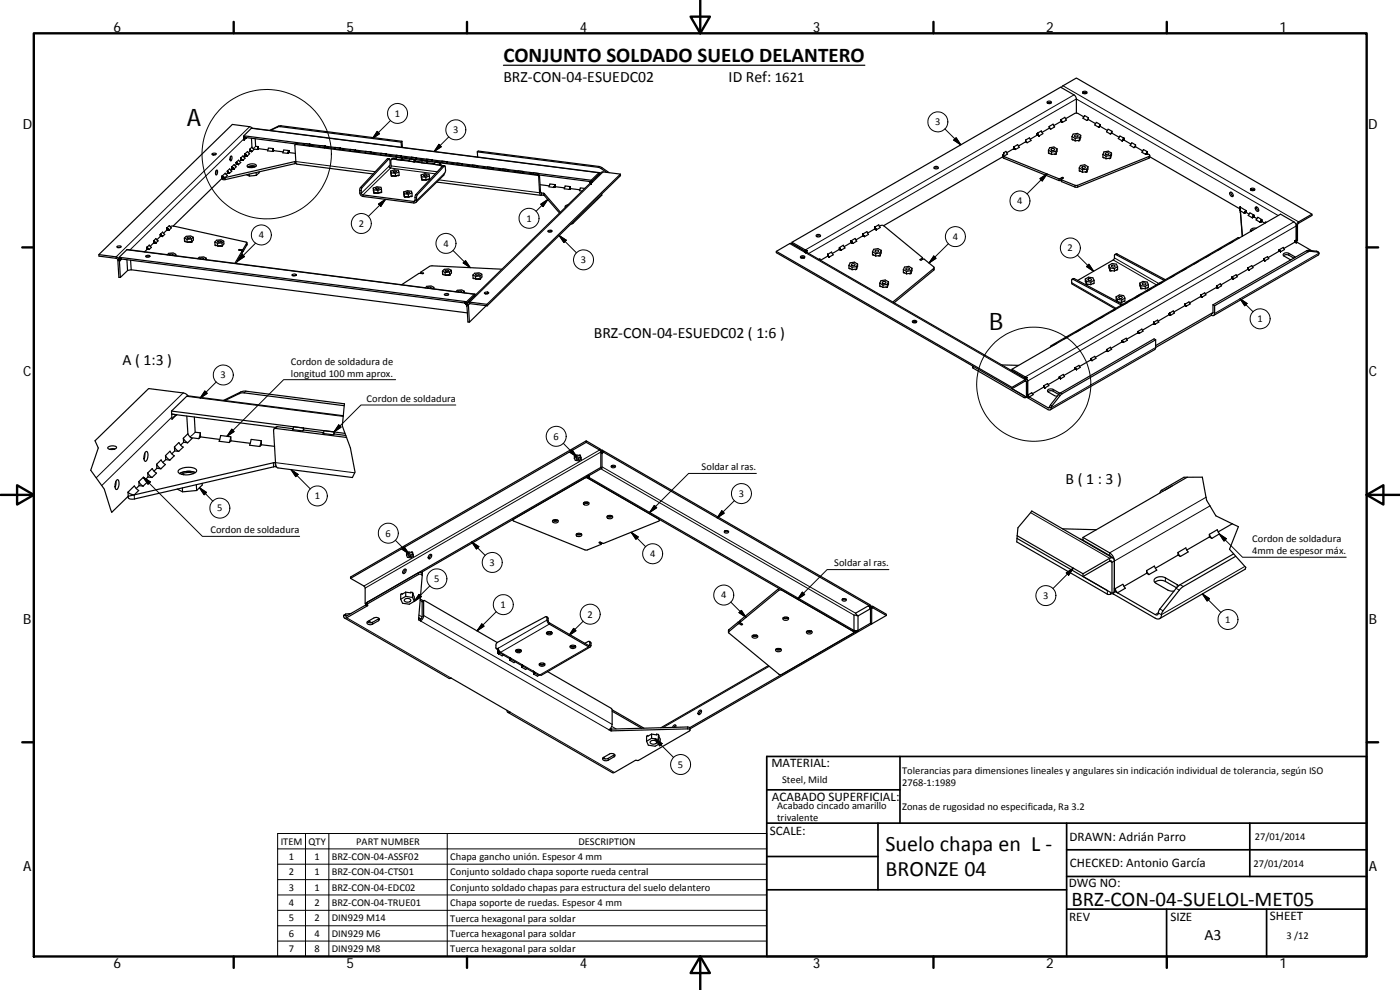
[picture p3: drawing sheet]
<svg xmlns="http://www.w3.org/2000/svg" width="420mm" height="297mm" viewBox="0 0 420 297" stroke-linecap="round" stroke-linejoin="round" font-family="sans-serif">
<defs><g id="words">
<g font-size="7.2">
<text x="56.1" y="37.8">A</text>
<text x="296.8" y="98.9">B</text>
</g>
<g font-size="6.6">
<text x="265.8" y="255.2">Suelo chapa en L ‐</text>
<text x="265.8" y="262.8">BRONZE 04</text>
</g>
<g font-size="6.3">
<text x="151.1" y="18.7">CONJUNTO SOLDADO SUELO DELANTERO</text>
<text x="321.5" y="271.9">BRZ‐CON‐04‐SUELOL‐MET05</text>
</g>
<g font-size="4.7">
<text x="151.1" y="24.6">BRZ‐CON‐04‐ESUEDC02</text>
<text x="218.7" y="24.6">ID Ref: 1621</text>
<text x="178.2" y="101.5">BRZ‐CON‐04‐ESUEDC02 ( 1:6 )</text>
<text x="36.8" y="109.4">A ( 1:3 )</text>
<text x="319.8" y="145.4">B ( 1 : 3 )</text>
<text x="361.5" y="282">A3</text>
</g>
<g font-size="4.2">
<text x="34" y="9.6">6</text>
<text x="104" y="9.6">5</text>
<text x="174" y="9.6">4</text>
<text x="244" y="9.6">3</text>
<text x="314" y="9.6">2</text>
<text x="384" y="9.6">1</text>
<text x="6.8" y="38.7">D</text>
<text x="410.6" y="38.7">D</text>
<text x="7" y="112.9">C</text>
<text x="410.8" y="112.9">C</text>
<text x="7" y="187.1">B</text>
<text x="410.8" y="187.1">B</text>
<text x="7" y="261.3">A</text>
<text x="410.8" y="261.3">A</text>
<text x="34" y="290.4">6</text>
<text x="104" y="290.4">5</text>
<text x="174" y="290.4">4</text>
<text x="244" y="290.4">3</text>
<text x="314" y="290.4">2</text>
<text x="384" y="290.4">1</text>
</g>
<g font-size="3.9">
<text x="231.5" y="230.3">MATERIAL:</text>
<text x="231.6" y="240.4">ACABADO SUPERFICIAL:</text>
<text x="231.1" y="250.6">SCALE:</text>
<text x="321" y="252.2">DRAWN: Adrián Parro</text>
<text x="321.1" y="260.3">CHECKED: Antonio García</text>
<text x="320.8" y="266.2">DWG NO:</text>
<text x="381.1" y="275.9">SHEET</text>
<text x="320.9" y="276.2">REV</text>
<text x="351.2" y="276.3">SIZE</text>
</g>
<g font-size="3.1">
<text x="118.5" y="35.1">1</text>
<text x="136" y="40">3</text>
<text x="280.7" y="37.6">3</text>
<text x="305.3" y="61.3">4</text>
<text x="77.6" y="71.5">4</text>
<text x="107.7" y="68.1">2</text>
<text x="158" y="66.5">1</text>
<text x="133.1" y="74">4</text>
<text x="285.9" y="72">4</text>
<text x="320.4" y="75.4">2</text>
<text x="174.3" y="79">3</text>
<text x="377.4" y="96.7">1</text>
<text x="66.2" y="113.5">3</text>
<text x="87.3" y="109.4">Cordon de soldadura de</text>
<text x="87.3" y="113">longitud 100 mm aprox.</text>
<text x="110" y="120.6">Cordon de soldadura</text>
<text x="166.1" y="131.9">6</text>
<text x="210.6" y="141.1">Soldar al ras.</text>
<text x="94.5" y="149.8">1</text>
<text x="221.7" y="149.1">3</text>
<text x="65.2" y="153.5">5</text>
<text x="63.2" y="160">Cordon de soldadura</text>
<text x="115.7" y="161">6</text>
<text x="195.1" y="167.2">4</text>
<text x="375.8" y="162.6">Cordon de soldadura</text>
<text x="375.8" y="166.2">4mm de espesor máx.</text>
<text x="146.9" y="169.8">3</text>
<text x="250.4" y="169.9">Soldar al ras.</text>
<text x="130.3" y="174.7">5</text>
<text x="216.4" y="179.5">4</text>
<text x="313.1" y="179.7">3</text>
<text x="150.3" y="182.4">1</text>
<text x="176.3" y="185.3">2</text>
<text x="367.7" y="186.9">1</text>
<text x="203.5" y="230.4">5</text>
<text x="270.7" y="232.2">Tolerancias para dimensiones lineales y angulares sin indicación individual de tolerancia, según ISO</text>
<text x="234.7" y="234.9">Steel, Mild</text>
<text x="270.7" y="235.8">2768‐1:1989</text>
<text x="233.2" y="242.8">Acabado cincado amarillo</text>
<text x="270.7" y="243">Zonas de rugosidad no especificada, Ra 3.2</text>
<text x="233.2" y="246.4">trivalente</text>
<text x="84.2" y="253.4">ITEM</text>
<text x="92.6" y="253.4">QTY</text>
<text x="106.9" y="253.4">PART NUMBER</text>
<text x="173.6" y="253.4">DESCRIPTION</text>
<text x="376.6" y="252">27/01/2014</text>
<text x="86.7" y="262.6">2</text>
<text x="86.7" y="258">1</text>
<text x="94.4" y="262.6">1</text>
<text x="94.4" y="258">1</text>
<text x="99.6" y="262.6">BRZ‐CON‐04‐CTS01</text>
<text x="99.6" y="258">BRZ‐CON‐04‐ASSF02</text>
<text x="135.1" y="258.1">Chapa gancho unión. Espesor 4 mm</text>
<text x="135.1" y="262.7">Conjunto soldado chapa soporte rueda central</text>
<text x="376.2" y="260.1">27/01/2014</text>
<text x="86.7" y="267.2">3</text>
<text x="94.4" y="267.2">1</text>
<text x="99.6" y="267.2">BRZ‐CON‐04‐EDC02</text>
<text x="135.1" y="267.3">Conjunto soldado chapas para estructura del suelo delantero</text>
<text x="86.7" y="271.8">4</text>
<text x="94.4" y="271.8">2</text>
<text x="99.6" y="271.8">BRZ‐CON‐04‐TRUE01</text>
<text x="135.1" y="271.9">Chapa soporte de ruedas. Espesor 4 mm</text>
<text x="86.7" y="276.4">5</text>
<text x="86.7" y="281.1">6</text>
<text x="94.4" y="276.4">2</text>
<text x="94.4" y="281">4</text>
<text x="99.6" y="276.4">DIN929 M14</text>
<text x="99.6" y="281.1">DIN929 M6</text>
<text x="135.1" y="276.5">Tuerca hexagonal para soldar</text>
<text x="135.1" y="281.1">Tuerca hexagonal para soldar</text>
<text x="386" y="281.6">3 /12</text>
<text x="86.7" y="285.6">7</text>
<text x="94.4" y="285.7">8</text>
<text x="99.6" y="285.7">DIN929 M8</text>
<text x="135.1" y="285.7">Tuerca hexagonal para soldar</text>
</g>
</g></defs>
<g fill="none" stroke="#000" stroke-width=".36">
<path d="M151.1 19.6h108.5M75.7 38.5l-.8-.5-5.2-.7-40 39.1v.5l5.5 .7 .2 .4 .3 5.2h.4M81 39.1l2.6-1.3 .7-.1 36.3 4.7M81.2 39.1l2.3-1.1h.6l36.3 4.7M311.3 40l1.2-.7 .5 .8-1.2 .7M311.3 40v.5M311.3 40l.5 .8M314.3 30.6a.65 .65 0 0 1 .7-.3 .65 .65 0 0 1 .5 .6 .68 .68 0 0 1-.7 .2 .68 .68 0 0 1-.5-.5zM314.3 30.9l.5-.2 .7 .2M314.9 38l1.1-.7 .5 .8-1.2 .7M314.9 38v.5M314.9 38l.4 .8"/>
<path d="M314.9 38.5l.4 .3M314.9 38.5l-2.2 1.2M318.4 35.9l1.2-.7 .4 .8-1.1 .7M318.4 35.9v.5M318.4 35.9l.5 .8M318.4 36.4l.5 .3M318.4 36.4l-2.2 1.3M318.5 26.3l.4-.5 4.1-2.4 70.7 40.9M323 33.9l-.1-4.8-.4-.5-4.2-2.4-80.6 46.5v.4M325 27.6a.71 .71 0 0 1 .7-.2 .71 .71 0 0 1 .5 .5 .69 .69 0 0 1-.7 .2 .69 .69 0 0 1-.5-.5zM325 28l.5-.2 .6 .2M325.2 28.1h.7"/>
<path d="M325.3 35.1l-1.8-1.1-.6-.1-3.1 1.7M326.6 35.3l-.4 .9M326.6 35.9l2.2 1.2M326.6 35.9l-.4 .3M326.6 35.3v.6M326.6 35.3l-1.1-.7-.5 .9 1.2 .7M330.2 37.4l-.5 .8M330.2 37.9l2.1 1.3M330.2 37.9l-.5 .3M330.2 37.4v.5M330.2 37.4l-1.2-.7-.5 .8 1.2 .7M333.7 39.4l-.5 .8"/>
<path d="M333.7 40l-.5 .2M333.7 39.4v.6M333.7 39.4l-1.2-.7-.4 .8 1.1 .7M333.7 40l2.2 1.2M63.6 46.1l.4-.1a.48 .48 0 0 1 .6-.1 .48 .48 0 0 1 .3 .4l-.3 .1a.55 .55 0 0 1-.6 .2 .55 .55 0 0 1-.4-.5zM64.6 46.4l-.7 .1M64.8 51.3l-.1 .9M64.9 51.2l.1-.1a.83 .83 0 0 1-.2 1.4l-.1-.6zM66.6 52.9l.1 .6M66.6 52.9l1-.9 .6 .6-.6 .7M66.6 52.9l1 .4M66.7 53.5l-14.7 14.3"/>
<path d="M67.6 53.3l-.9 .2M68.3 51.3l.6-.6 .7 .6-.7 .7M68.3 51.3l.6 .7M68.3 51.3v.6M68.3 51.9l-.5 .4M68.3 51.9l.6 .1M69.1 47v1M69.2 46.9l.1-.1a.82 .82 0 0 1-.2 1.4l-.1-.6zM69.6 50v.6M69.6 50l.7-.6 .6 .6-.7 .7M69.6 50l.6 .7M69.6 50.6l-.4 .4"/>
<path d="M69.6 50.6l.6 .1M70.9 48.7l.1 .6M70.9 48.7l.7 .7M70.9 48.7l.7-.7 .7 .7-.7 .7M71 49.3l-.5 .4M71 49.3l.6 .1M72.3 47.4v.6M72.3 47.4l.6-.6 .7 .7-.7 .6M72.3 47.4l.6 .7M72.3 48l-.4 .4M72.3 48l.6 .1M73.2 40.7l104.2 13.4 .1 .4"/>
<path d="M73.2 41.2v.8M73.2 41.2l.7 .1-.7 .7M73.2 41.2v-.5l2.4-2.3 104.3 13.4M73.2 41.2l15.6 2M73.6 46.1v.6M73.6 46.1l.7 .7M73.6 46.1l.7-.7 .6 .7-.6 .7M73.6 46.7l-.4 .4M73.6 46.7l.7 .1M73.9 41.3l-.7 .7M74 52.4l.8 .4 2.1-.2M74.3 49.5l1.1-.3a1.19 1.19 0 0 1 1.5 .6l-1.1 .5a1.1 1.1 0 0 1-1.6-.6z"/>
<path d="M74.8 52.2v.6M74.9 44.8l.1 .6M74.9 44.8l.7-.6 .7 .6-.7 .7M74.9 44.8l.7 .7M75 45.4l-.5 .4M75 45.4l.6 .1M75.5 41.5l.1 2.7M76.1 44.7l1.1 .2M76.5 50.1l-.9-.2-.9 .3M76.6 41.6l.1 2.3 .8 .1M76.7 50l-.9-.2-1.4 .3M76.9 51.8v.8"/>
<path d="M77.5 44l-.3 .9M77.5 44v.6M77.5 44.6l2.9 .4M77.5 44.6l-.3 .3M77.8 51.6v.2l-.9 .8M82.1 44.6l-.3 .8M82.1 44.6v.6M82.1 44.6l-1.6-.2-.2 .9 1.5 .1M82.1 45.2l-.3 .2M82.1 45.2l2.9 .4M86.6 45.2l-.2 .8M86.6 45.2l.1 .6"/>
<path d="M86.6 45.2l-1.5-.2-.2 .8 1.5 .2M86.7 45.8l-.3 .2M86.7 45.8l1.9 .2M88.8 48.5l-.3-4.9 .2-.3 72.6 9.3 .4 .4 .2 4.8a.49 .49 0 0 0 .1 .6 .49 .49 0 0 0 .5 .1M88.9 49.1l-21.3 4.8a.59 .59 0 0 1-.9-.4M91.4 43.3l-2.4-.2-.4 .3M93 43.3l-.1 .4M93 43.3v.3M93 43.3l-1.6-.2-.1 .4 1.6 .2M93 43.6l3 .3M93 43.6l-.1 .1M97.5 43.9l-.1 .4"/>
<path d="M97.5 43.9l.1 .3M97.5 43.9l-1.5-.2-.1 .4 1.5 .2M97.6 44.2l-.2 .1M97.6 44.2l3 .4M102.1 44.4l-.1 .5M102.1 44.4v.3M102.1 44.4l-1.5-.2-.1 .5 1.5 .2M102.1 44.7l3 .4M102.1 44.7l-.1 .2M106.7 45l-.1 .5M106.7 45v.3M106.7 45l-1.5-.2-.1 .5 1.5 .2"/>
<path d="M106.7 45.3l-.1 .2M106.7 45.3l3 .4M111.3 45.6l-.1 .5M111.3 45.6v.3M111.3 45.6l-1.6-.2-.1 .4 1.6 .3M111.3 45.9l3 .4M111.3 45.9l-.1 .2M112 52.2l-22.9-2.9-.3-.8h-.2l-21 4.8M112 56.4l1.1-.4 1.2 .2 .2 .5-1.1 .4M112 56.4l.2 1.6M112 56.4l.2 .6M112.2 57l1.2 .1"/>
<path d="M112.2 57v1M112.7 57.8l.6 .1M112.7 56.6l.7-.2 .4 .2-.4 .2zM113.4 57.1v.9M113.4 58h-1.2M114 57.8l-.4 .1M114.5 56.7v1l-1.1 .3M115.9 46.2l-.2 .4M115.9 46.5l-.2 .1M115.9 46.2v.3M115.9 46.2l-1.6-.2-.1 .4 1.5 .2M115.9 46.5l3 .4"/>
<path d="M116.8 47.6h-.5l-8.2 8.8-.1 1.7 .4 .6 .6 .2 15.6 2 .5-.6-.1-1.1 .2-.7 8.4-8.7 .1 1.6-.5 1.1-8.3 8.2M117.3 51.3l1.1-.4 1.2 .2 .1 .5-1.1 .4M117.3 51.3l.2 1.6M117.3 51.3l.1 .6M117.4 51.9l1.2 .1M117.4 51.9l.1 1M117.9 52.7l.6 .1M118 51.5l.1-.2a.45 .45 0 0 1 .5-.1 .45 .45 0 0 1 .3 .4l-.6 .1zM118.6 52l.1 .9M118.7 52.9h-1.2M119 47.6l-1.1-.1-.5 .4M119.2 52.6l-.3 .2"/>
<path d="M119.7 51.6l.1 1-1.1 .3M120.4 42.7l.1 1.5M120.4 47.1l3 .4M120.4 46.8l-.1 .4M120.4 47.1l-.1 .1M120.4 46.8v.3M120.4 46.8l-1.5-.2-.1 .4 1.5 .2M120.6 47.4l-1.5-.2-.2 .7 1.5 .1M120.6 47.4l-.2 .6M120.6 47.4l.1 .5M120.6 42.4l-.2 .3M120.6 42.4l.2 1.8"/>
<path d="M120.7 47.9l-.3 .1M120.7 47.9l2.1 .2M121.2 57.6l1.1-.4 1.2 .2 .1 .5-1.1 .4M121.2 57.6l.2 1.5M121.2 57.6l.1 .5M121.3 58.1l1.2 .2M121.3 58.1l.1 1M121.8 59l.6 .1M121.9 57.7l.1-.1a.44 .44 0 0 1 .5-.1 .44 .44 0 0 1 .3 .4h-.1a.45 .45 0 0 1-.5 .2 .45 .45 0 0 1-.3-.4zM122.5 58.3l.1 .8M122.6 59.1h-1.2M123.2 58.9l-.4 .2"/>
<path d="M123.6 57.9l.1 1-1.1 .2M124.4 47.9l-1.5-.2-.2 .6 1.6 .2M124.4 47.9l-.1 .6M124.4 47.9l.1 .4M124.5 48.3l-.2 .2M124.5 48.3l2.1 .3M125 47.4l-.1 .4M125 47.7l-.1 .1M125 47.4v.3M125 47.4l-1.5-.2-.2 .4 1.6 .2M125 47.7l3 .3M126.4 52.5l1.1-.4 1.2 .2 .2 .5-1.1 .4"/>
<path d="M126.4 52.5l.2 1.5M126.4 52.5l.2 .5M126.6 53l1.2 .2M126.6 53v1M127.1 53.9l.6 .1M127.1 52.6l.2-.1a.46 .46 0 0 1 .5-.2 .46 .46 0 0 1 .3 .5l-.7 .1zM127.8 53.2l.1 .8M127.9 54h-1.3M128.3 48.4l-1.6-.2-.1 .7 1.5 .1M128.3 48.4l-.2 .6M128.3 48.4v.5M128.3 48.9l2.1 .2"/>
<path d="M128.3 48.9l-.2 .1M128.4 53.8l-.4 .2M128.9 52.8v1l-1 .2M129.6 48.3l3 .3M129.6 48l-.2 .4M129.6 48.3l-.2 .1M129.6 48v.3M129.6 48l-1.6-.2-.1 .4 1.5 .2M131.1 54.6l31.2 4M131.9 49.5l-14.2-1.8-.4 .6 .1 1.5a.38 .38 0 0 1-.1 .5 .38 .38 0 0 1-.5-.1 .38 .38 0 0 1 .1-.5l.1-1.8-.2-.3-8.2 8.7-.2 .9 .2 1.2 15.7 2.1 .3-.3 .1-1.7 8.2-8.7h.6M131.9 49.5l.6 .6M132.1 48.9l-1.6-.2-.1 .6 1.5 .2"/>
<path d="M132.1 48.9l-.2 .6M132.1 48.9v.4M132.1 49.3l-.2 .2M132.1 49.3l.6 .6M134.1 48.5l-.1 .5M134.1 48.9l-.1 .1M134.1 48.5v.4M134.1 48.5l-1.5-.2-.1 .5 1.5 .2M134.1 48.9l3 .3M138.7 49.4l3 .4M138.7 49.1l-.1 .5M138.7 49.4l-.1 .2"/>
<path d="M138.7 49.1v.3M138.7 49.1l-1.5-.2-.1 .5 1.5 .2M143.2 45.6l36.4 4.6 2.5 1.5M143.2 45.6l.3-.3 36.3 4.7 3 1.8M143.2 45.6l.2 1.5M143.3 49.7l-.1 .4M143.3 49.7v.3M143.3 49.7l-1.5-.2-.2 .4 1.6 .2M143.3 50l-.1 .1M143.3 50l3 .4M147.9 50.3l-.2 .4M147.9 50.3v.3"/>
<path d="M147.9 50.3l-1.6-.2-.1 .4 1.5 .2M147.9 50.6l3 .4M147.9 50.6l-.2 .1M152.4 50.9l-1.5-.2-.1 .4 1.5 .2M152.4 50.9l-.1 .4M152.4 50.9l.1 .3M152.5 51.2l2.9 .4M152.5 51.2l-.2 .1M157 51.5l-.1 .4M157 51.5v.3M157 51.5l-1.5-.2-.1 .4 1.5 .2M157 51.8l3 .4"/>
<path d="M157 51.8l-.1 .1M161.6 52l-.2 .5M161.6 52v.3M161.6 52l-1.5-.2-.2 .5 1.5 .2M161.6 52.3l.3 .4 .3 4.9 .1 .3h.2M161.6 52.3l-.2 .2M161.9 52.5l15.6 2M162.1 55.4l2.8 .4M162.5 57.9v.6M162.5 57.9l.8 .2 4.9 5.6M162.5 58.5l.9 .2 4.5 5.2M166.5 55.4l-1.5-.2-.2 .8 1.5 .3"/>
<path d="M166.5 55.4l-.2 .9M166.5 55.4v.6M166.5 56l-.2 .3M166.5 56l2.9 .4M171.1 56l-1.5-.2-.3 .8 1.5 .2M171.1 56l-.3 .8M171.1 56v.6M171.1 56.6l-.3 .2M171.1 56.6l2.9 .3M175.5 56.5l-1.4-.1-.2 .8 .8 .1M177.6 54.5h-.8l.4 .3M179.7 52.3l-2.2 2.2"/>
<path d="M179.7 52.3h.1M180.1 52l-.1-.2-.3 .1-2.3 2.2M180.6 58.2v.4l-8.7 8.5-.6 .1M186.2 52.2l-5.2-.6-.6 .2-40.1 39M280.4 50.5l.4-.2 .7 .2M280.4 50.1a.6 .6 0 0 1 .8-.2 .6 .6 0 0 1 .3 .6 .66 .66 0 0 1-.7 .2 .66 .66 0 0 1-.5-.6zM301 47l-35.8 20.7M301.2 45.8v.2a.61 .61 0 0 0 .1 1l16.5 6.6 1.2-.4 .1 .2-.6 .4 .1 .2 4 1.6h.7l21.6-8.7 .1-.4-.7-.4M301.2 45.8l.7-.4 .5 .8-1.2 .7M301.2 45.8v1.1M301.2 46.9l-.2-.3 .2 .9 16.6 6.7 .7-.3M304.3 44.1l1.1-.7 .5 .8-1.2 .7"/>
<path d="M304.3 44.1v.5M304.3 44.6l-2.2 1.2M304.3 44.1l.4 .8M304.3 44.6l.4 .3M307.8 42l1.2-.6 .4 .8-1.1 .6M307.8 42v.6M307.8 42l.5 .8M307.8 42.6l.5 .2M307.8 42.6l-2.2 1.2M311.3 40.5l.5 .3M311.3 40.5l-2.1 1.3M314.7 45.1v.9l.9 .4"/>
<path d="M314.7 45.1l.9 .5M315.5 44.7a.5 .5 0 0 1 .6-.2 .5 .5 0 0 1 .3 .6 .53 .53 0 0 1-.6 .1 .53 .53 0 0 1-.3-.5zM315.6 45.6v.8M316.9 45.4v.9M316.9 46.3l-1.3 .1M317.2 44.7l-.3 .7-1.3 .2M317.2 44.7l-.3 1.6M317.2 44.7l-.9-.6-1.3 .2-.3 .8M321.7 41v.9l1 .4M321.7 41l1 .5M322.5 40.6a.49 .49 0 0 1 .7-.2 .49 .49 0 0 1 .2 .6 .52 .52 0 0 1-.5 .1 .52 .52 0 0 1-.4-.5zM322.7 41.5v.8"/>
<path d="M323.9 50.4v.9l1 .4M323.9 50.4l1 .5M324 41.3v.9M324 42.2l-1.3 .1M324.3 40.6l-.3 .7-1.3 .2M324.3 40.6v.7l-.3 .9M324.3 40.6l-.9-.6-1.3 .2-.4 .8M324.7 50a.48 .48 0 0 1 .7-.2 .48 .48 0 0 1 .2 .6 .51 .51 0 0 1-.6 .1 .51 .51 0 0 1-.3-.5zM324.9 50.9v.8M326.2 50.8v.8M326.2 51.6l-1.3 .1M326.5 50l-.3 .8-1.3 .1"/>
<path d="M326.5 50v.8l-.3 .8M326.5 50l-.9-.6-1.3 .3-.4 .7M331 46.3v.9l.9 .4M331 46.3l.9 .6M331.8 46a.49 .49 0 0 1 .6-.3 .49 .49 0 0 1 .3 .6 .52 .52 0 0 1-.6 .1 .52 .52 0 0 1-.3-.4zM331.9 46.9v.7M333.2 46.7v.8M333.2 47.5l-1.3 .1M333.6 45.9l-.4 .8-1.3 .2M333.6 45.9v.8l-.4 .8M333.6 45.9l-1-.5-1.3 .2-.3 .7M337.3 41.4l-.5 .9"/>
<path d="M337.3 42l-.5 .3M337.3 41.4v.6M337.3 41.4l-1.2-.6-.5 .8 1.2 .7M337.3 42l2.1 1.2M340.8 43.5l-.5 .8M340.8 44l-.5 .3M340.8 43.5v.5M340.8 43.5l-1.2-.7-.5 .8 1.2 .7M340.8 44l2.2 1.3M344.3 45.5l-.4 .9M344.3 46.1l-.4 .3M344.3 45.5v.6"/>
<path d="M344.3 45.5l-1.2-.6-.4 .8 1.2 .7M345 46.6l-.1 .9-21.6 8.7-.7-.1-4-1.6-.1-.7M345 47l27.2 15.7M369.1 57.8a.7 .7 0 0 1 .8 .3 .7 .7 0 0 1-.2 .9 1 1 0 0 1-.6-1.2zM369.4 57.7a1.07 1.07 0 0 0 .7 1.1M375.4 57l.4-.1 .7 .1M375.5 56.6a.58 .58 0 0 1 .7-.2 .58 .58 0 0 1 .3 .7 .63 .63 0 0 1-.7 .2 .63 .63 0 0 1-.4-.6zM375.6 57.1h.7M29.7 76.4l5.4 .7 .5 .4 .2 .6M35.1 74l.2-.2a.6 .6 0 0 1 1 .3l-.3 .2a.6 .6 0 0 1-.9-.3zM35.7 77.6l.8 .1-.7 .7M35.7 77.6l.1 .5"/>
<path d="M35.8 77.2l104.2 13.3 .1 .5M35.8 77.5l-.1 .1M35.8 78.1v.3M35.8 78.1l.3 5.1 2.2-2M36.1 74.2l-.7 .1M36.5 77.7l-.7 .7M38.1 77.9l.2 3.3M39.2 78.1l.2 2.8M43.7 76.8l.2-.1a.63 .63 0 0 1 1.1 .3l-.3 .1a.68 .68 0 0 1-1-.3zM44.1 74.2l.7-.7 .7 .7-.7 .7M44.1 74.2l.1 .6M44.1 74.2l.7 .7"/>
<path d="M44.2 74.8l-.8 .7M44.2 74.8l.6 .1M44.7 77.1h-.7M46.1 72.2l.1 .6M46.1 72.2l.7-.6 .7 .7-.7 .6M46.1 72.2l.7 .7M46.2 72.8l-1.1 1.1M46.2 72.8l.6 .1M48.1 70.3l.1 .6M48.1 70.3l.7-.7 .6 .7-.6 .7M48.1 70.3l.7 .7M48.2 70.9l-1.1 1"/>
<path d="M48.2 70.9l.6 .1M50.2 68.3v.6M50.2 68.3l.6-.6 .6 .7-.6 .6M50.2 68.3l.6 .7M50.2 68.9l-1.1 1.1M50.2 68.9l.6 .1M50.2 76.4l.4-.4 1.4-.1 .8 .4-.4 .4M50.9 76.5l.2-.3a.46 .46 0 0 1 .5-.1 .46 .46 0 0 1 .3 .4l-.2 .1M51.1 68.1l1-.3 21.8 4.8 .2 .3-1.2 2-1.3 .1 1.1 .3M52.8 76.3v.5M55.3 71.4l.6-.5 1.3-.1 .8 .4-.5 .5M55.3 71.4l.1 1 .8 .3"/>
<path d="M55.3 71.4l.8 .4M56.1 71.8l.1 .9M56.2 71.2l.1-.1a.53 .53 0 0 1 .9 .3l-.3 .1a.42 .42 0 0 1-.4 .1 .42 .42 0 0 1-.3-.4zM57.2 72.6h-.8M57.2 72.6v.1h.3M57.2 72.6l-1 .1M57.5 71.7v1M57.5 71.7l-1.4 .1M58 71.2v.8l-.5 .7M59.4 77.6l.4-.4 1.3-.1 .8 .4-.4 .4M60.1 77.7l.2-.3a.46 .46 0 0 1 .5-.1 .46 .46 0 0 1 .3 .4l-.3 .1M61.9 77.5v.4"/>
<path d="M64.5 72.6l.5-.5 1.3-.2 .9 .5-.6 .5M64.5 72.6v1l.8 .2M64.5 72.6l.8 .4M65.3 72.5l.2-.2a.53 .53 0 0 1 .8 .2l-.6 .2zM65.3 73v.8M66.3 73.8h-.8M66.3 73.7v.2h.4M66.3 73.7l-1 .1M66.6 72.9l-1.3 .1M66.6 72.9l.1 1M67.2 72.4v.8l-.5 .7M72.7 75.2v.7"/>
<path d="M72.7 75.3l-2.2 3.7M72.7 75.9h.1M72.7 75.9l-1.8 3.2M74.1 72.8v.6M74.1 73.5l-1.1 2-.3 .1M74.1 73.4v.1M164.5 69.3l.2-.2a.47 .47 0 0 1 .6-.1 .47 .47 0 0 1 .3 .5h-.2a.59 .59 0 0 1-.9-.2zM165.4 69.6h-.7M170.5 61.4a.6 .6 0 0 0-.7 .2 .6 .6 0 0 0-.1 .6M233 75.4l70.7 40.8v.4M237.7 73.1l4 2.3M237.7 72.7l4.2 2.4 .5 .7"/>
<path d="M237.7 73.1h-.1M240.3 77.3l.5-.2 .6 .2M240.4 76.9a.56 .56 0 0 1 .7-.2 .56 .56 0 0 1 .3 .7 .57 .57 0 0 1-.8 .1 .57 .57 0 0 1-.2-.6zM240.5 77.4h.8M241.7 75.4l.2 .2M241.7 75.4h-.1M245 70.5a.67 .67 0 0 1 .7-.2 .67 .67 0 0 1 .5 .6 .68 .68 0 0 1-.7 .2 .68 .68 0 0 1-.5-.6zM245 70.9l.5-.2 .7 .2M248.4 76.9l-2.2 1.2-.1-.4-.3 .1M248.4 76.3l1.2-.7 .5 .9-1.2 .6M248.4 76.3v.6M248.4 76.3l.5 .8"/>
<path d="M248.4 76.9l.5 .2M251.9 74.8l-2.1 1.3M251.9 74.3l1.2-.7 .5 .8-1.2 .7M251.9 74.3v.5M251.9 74.3l.5 .8M251.9 74.8l.5 .3M254.8 79.6v.9l.9 .4M254.8 79.6l.9 .6M255.5 72.8l-2.2 1.2M255.5 72.2l1.1-.7 .5 .9-1.2 .6M255.5 72.2v.6M255.5 72.2l.4 .8"/>
<path d="M255.5 72.8l.4 .2M255.6 79.3a.49 .49 0 0 1 .6-.3 .49 .49 0 0 1 .3 .6 .54 .54 0 0 1-.6 .1 .54 .54 0 0 1-.3-.4zM257 80v.8M257.4 79.2l-.4 .8-1.3 .2M257.4 79.2l-.4 1.6M257.4 79.2l-1-.5-1.3 .2-.3 .7M259 70.7l-2.2 1.3M259 70.2l1.2-.7 .5 .8-1.2 .7M259 70.2v.5M259 70.2l.5 .8M259 70.7l.5 .3M261.8 75.5v.9l1 .4"/>
<path d="M261.8 75.5l1 .6M262.5 68.7l-2.1 1.3M262.5 68.1l1.2-.6 .5 .8-1.2 .7M262.5 68.1v.6M262.5 68.1l.5 .9M262.5 68.7l.5 .3M262.8 75.1a.47 .47 0 0 1 .6-.1 .47 .47 0 0 1 .2 .5 .46 .46 0 0 1-.7 .3 .46 .46 0 0 1-.1-.7zM262.8 76.1v.7M263.9 67.9l.9-.3 .4 .2 11.6 9.5-.7 .7 .2 .1 1-.4 3 2.6-12.3 10.3M264.1 75.9v.9M264.1 76.8h-1.3M264.5 75.1l-.4 .8-1.3 .2"/>
<path d="M264.5 75.1v.8l-.4 .9M264.5 75.1l-1-.5-1.3 .2-.4 .7M276.8 77.4v.5M332.8 79.6l.4 .8 1.2 .2M332.8 79.6v.8l.4 .9M332.8 79.6l.9-.5 1.4 .2 .3 .7M333.6 79.7a.51 .51 0 0 1 .6-.3 .51 .51 0 0 1 .3 .6 .55 .55 0 0 1-.5 .2 .55 .55 0 0 1-.4-.5zM334.6 76.4l.5-.3 14.6 7.8M359.6 78.5l-1.2 .7M363.1 76.5l-1.2 .7M366.6 74.4l-1.1 .7M370.2 72.4l-1.2 .7"/>
<path d="M371.9 71.4l-.3-.1-56.1 32.4-.3 .4M372.2 62.1l.1 1.2M372.2 62.1v.6M372.2 62.1l1.7 1M372.2 62.7l.1 .6M372.2 63.3l.6 7.6M372.3 63.3l.6 7.5M372.3 63.3l1.1 .6M373.9 63.7l1 .6M373.9 63.1l-.5 .8M373.9 63.7l-.5 .2M373.9 63.1v.6"/>
<path d="M376 69l-.6 .4M376.2 65l1 .6M376.2 64.5l-1.1-.7-.5 .8 1.2 .7M376.2 64.5l-.4 .8M376.2 65l-.4 .3M376.2 64.5v.5M376.8 62.2a.71 .71 0 0 1 .8 .3 .71 .71 0 0 1-.2 .9 1.01 1.01 0 0 1-.6-1.2zM377 68.5a1.2 1.2 0 0 0-1.7 .9M377.1 62.1a1.07 1.07 0 0 0 .7 1.1M378.6 66.4l1 .6 .2-.5 .3 .2M378.6 65.8l-1.1-.6-.5 .8 1.2 .7M378.6 65.8l-.4 .9"/>
<path d="M378.6 66.4l-.4 .3M378.6 65.8v.6M379.3 78l-3.5 2M379.3 77.6l1.1-.6 .4 .6-1.2 .7M379.3 77.6v.4M379.3 77.6l.3 .7M379.3 78l.3 .3M384 75.3l-3.5 2M384 74.9l.3 .6M384 74.9l1.1-.7 .4 .7-1.2 .6M384 74.9v.4M384 75.3l.3 .2"/>
<path d="M385.2 76.7a1.4 1.4 0 0 1 1.6-.1l1.5 .8M388.7 72.6l-3.4 2M388.7 72.2l.2-.1 .4 .6M388.7 72.2v.4M388.7 72.2l.3 .6M388.7 72.6l.3 .2M388.8 77.2l-2-1.2a1.03 1.03 0 0 0-1.7 .6l2.3 1.4M389 67.8l-.5-1.1-4.2-2.4-80.6 46.5v.4M389.3 72.7l4.3 2.5M389.3 72.7l-.3 .1M389.6 66.7l4.1-2.4v.4l-4.3 2.6v4.9l-.4 .2v-4.8zM395.7 75.7l-.6-.3-2.4-.3-.6 .1-28.1 16.3"/>
<path d="M39.4 80.9l-1.1 .3M39.4 80.9l100.8 13M87.6 82.4l.4-.1a.54 .54 0 0 1 .9 .3l-.3 .1a.7 .7 0 0 1-1-.3zM88.6 82.7h-.7M126.2 81.8v.2M127.7 86.3l.4-.4 1.3-.1 .8 .4-.4 .4M128.3 86.4l.3-.3a.46 .46 0 0 1 .5-.1 .46 .46 0 0 1 .3 .4l-.3 .1M130.2 86.2v.5M132.8 81.3l.5-.5 1.4-.1 .8 .4-.6 .5M132.8 81.3v1l.8 .3M132.8 81.3l.8 .5M133.4 88.3l.2-.1a.63 .63 0 0 1 1 .2l-.2 .2a.68 .68 0 0 1-1-.3z"/>
<path d="M133.6 81.8v.8M133.6 81.2l.2-.1a.49 .49 0 0 1 .5-.2 .49 .49 0 0 1 .3 .4l-.6 .1zM134.4 88.6h-.7M134.6 82.5l-1 .1M134.6 82.5h-.8M134.6 82.5v.2l.4-.1M134.9 81.6l.1 1M134.9 81.6l-1.3 .2M135.5 81.1v.8l-.5 .7M136.8 87.5l.4-.4 1.4-.1 .8 .4-.5 .4M137.5 87.6l.2-.3a.46 .46 0 0 1 .5-.1 .46 .46 0 0 1 .3 .4l-.2 .1M139.4 87.4v.4"/>
<path d="M139.4 90.9l.8 .1-.1 .7zM140.1 91.4l.2-.5 .4-.3 5.4 .7 .1 .5M140.1 91.4l.3 5.2 .5 .1-.3-5.5 .4-.1 5.2 .7M141.9 82.5l.6-.5 1.3-.1 .8 .4-.6 .5M141.9 82.5l.1 1 .8 .2M141.9 82.5l.8 .4M142.4 88.8h.1M142.4 88.8l-2.3 2.2M142.5 88.8h-.1M142.5 88.2l-104.3-13.3-2.4 2.3v.4l104.3 13.4M142.7 88.5l-.3-.3-2.4 2.3M142.7 82.9l.1 .8"/>
<path d="M142.8 82.3l.1-.1a.52 .52 0 0 1 .9 .2l-.8 .2zM143.8 83.7h-1M143.8 83.7h-.8M143.8 83.7l.3 .1M144 82.8l.1 1M144 82.8l-1.3 .1M144.6 82.3v.8l-.5 .7M145.4 87.8l.3-.1a.48 .48 0 0 1 .6-.2 .48 .48 0 0 1 .2 .5l-.1 .1a.59 .59 0 0 1-1-.3zM145.9 91.7l-5 5M146.1 91.3l40.1-39.1v.5l-40 39.1M146.4 88.1l-.7 .1M150.6 80.8l-21.4-1-3 1.9 .9 .4h-1.4l-5.1 3.3"/>
<path d="M255.7 80.2v.7M257 80.8l-1.3 .1M264 85v.9l1 .4M264 85l1 .5M264.9 84.6a.48 .48 0 0 1 .6-.2 .48 .48 0 0 1 .3 .6 .5 .5 0 0 1-.6 .1 .5 .5 0 0 1-.3-.5zM265 85.5v.8M266.3 85.3v.9M266.3 86.2l-1.3 .1M266.6 84.6l-.3 .7-1.3 .2M266.6 84.6v.7l-.3 .9M266.6 84.6l-.9-.6-1.3 .2-.4 .8M271.1 80.9v.9l.9 .4"/>
<path d="M271.1 80.9l.9 .5M271.9 80.5a.48 .48 0 0 1 .6-.2 .48 .48 0 0 1 .3 .6 .52 .52 0 0 1-.6 .1 .52 .52 0 0 1-.3-.5zM272 81.4v.8M273.4 81.2v.9M273.4 82.1l-1.4 .1M273.7 80.5l-.3 .7-1.4 .2M273.7 80.5l-.3 1.6M273.7 80.5l-.9-.6-1.3 .2-.4 .8M273.9 96.7l.5-.2 .6 .2M273.9 96.3a.63 .63 0 0 1 .7-.2 .63 .63 0 0 1 .4 .6 .62 .62 0 0 1-.7 .2 .62 .62 0 0 1-.4-.6zM274.1 96.8h.7M280.3 80.3l-.1 .8-11.9 9.7"/>
<path d="M321.7 83.8l.7-.2 14.5 7.7M324.2 99l-1.2 .6M325.7 83.7l.4 .8 1.3 .1M325.7 83.7v.8l.4 .8M325.7 83.7l1-.5 1.3 .2 .3 .7M326.1 85.3l1.3 .1M326.1 84.5v.8M326.5 83.8a.5 .5 0 0 1 .7-.3 .5 .5 0 0 1 .3 .6 .53 .53 0 0 1-.6 .2 .53 .53 0 0 1-.4-.5zM327.4 84.6v.8M327.7 96.9l-1.1 .7M328.3 84.1l-.9 .5M328.3 84.1v.9l-.9 .4"/>
<path d="M331.3 94.9l-1.2 .6M333.2 81.3h1.2M333.2 80.4v.9M334.4 80.6v.7M334.8 92.8l-1.2 .7M335 89l.3 .8 1.3 .2M335 89l.2 1.4M335 89l.9-.5 1.3 .2 .4 .8M335.3 89.8v.7M335.4 80l-1 .6M335.4 80v.9l-1 .4M335.6 90.7h1"/>
<path d="M335.8 89.1a.5 .5 0 0 1 .6-.2 .5 .5 0 0 1 .3 .5 .55 .55 0 0 1-.5 .2 .55 .55 0 0 1-.4-.5zM336.5 91.5l-14.4-7.7-.4 .1-.1 1.1 .2 .3 12.8 7.3M336.6 90v.7M337.6 89.5l-1 .5M337.6 89.5v.8l-1 .4M338.4 90.8l-1.2 .7M339.3 90l-1.2 .7M341.5 99.4l1.2-.7 .4 .7-1.2 .7M341.5 99.4v.4M341.5 99.4l.4 .7M341.5 99.8l.4 .3M341.5 99.8l-3.4 2"/>
<path d="M341.9 88.8l-1.2 .6M342.1 85l.3 .7 1.3 .2M342.1 85l.2 1.3M342.1 85l.9-.6 1.3 .2 .3 .8M342.2 88.3l-1.2 .6M342.3 86.4l.1 .2M342.4 86.6l1.3 .1M342.4 85.7v.9M342.8 85a.53 .53 0 0 1 .7-.2 .53 .53 0 0 1 .3 .6 .57 .57 0 0 1-.6 .1 .57 .57 0 0 1-.4-.5zM343.7 85.9v.8M344.6 85.4l-.9 .5M344.6 85.4v.9l-.9 .4"/>
<path d="M345.2 86.6l-1.2 .6M345.4 86.7l-1.2 .7M346.3 96.7l1.1-.7 .4 .6-1.2 .7M346.3 96.7v.4M346.3 96.7l.3 .6M346.3 97.1l.3 .2M346.3 97.1l-3.5 2M348.1 84.9l-1.2 .6M348.9 84.6l-1.1 .7M349.4 84.1l-14.7-7.8-.2 .3-.1 .9-.3 .5-10.7 6.1M351 94l1.1-.7 .4 .6-1.2 .7M351 94v.4"/>
<path d="M351 94l.3 .6M351 94.4l.3 .2M351 94.4l-3.5 2M352.5 82.6l-1.2 .7M355.7 91.2l1.1-.6 .4 .6-1.2 .7M355.7 91.2v.5M355.7 91.2l.3 .7M355.7 91.7l.3 .2M355.7 91.7l-3.4 1.9M356 80.6l-1.2 .7M360.4 88.5l1.2-.6 .3 .6-1.2 .7M360.4 88.5v.4"/>
<path d="M360.4 88.5l.3 .7M360.4 88.9l.3 .3M360.4 88.9l-3.4 2M363.6 94l-16.8 9.7M363.6 94.6l-16.8 9.7M363.6 94v.6M364 91.5v2.4l-.4 .1M364 91.5l.5 .2M364.5 91.7v2.3a.59 .59 0 0 1-.3 .7 .59 .59 0 0 1-.6-.1M364.5 91.7l28.3-16.3 2.8 .3a.49 .49 0 0 1 .3 .4 .49 .49 0 0 1-.3 .5l-31.4 18.1M365.1 85.8l1.2-.7 .3 .6-1.1 .7M365.1 85.8v.4"/>
<path d="M365.1 85.8l.4 .6M365.1 86.2l.4 .2M365.1 86.2l-3.4 2M369.8 83.1l1.2-.7 .3 .6-1.1 .7M369.8 83.1v.4M369.8 83.1l.4 .6M369.8 83.5l.4 .2M369.8 83.5l-3.4 2M374.5 80.4l1.2-.7 .4 .6-1.2 .7M374.5 80.4v.4M374.5 80.4l.4 .6M374.5 80.8l.4 .2"/>
<path d="M374.5 80.8l-3.4 1.9M56.4 118.8l-.6-.6-.8-.3-10.4-1.3-16.1 15.6 1 2.2-2.3 6.7 4.1 5.6 2.2 7 5-4.8M300.6 109.5l5.1 .1M303.3 111l.4 .1M303.7 111.2l4 2.3M303.7 110.8l4.2 2.4 .5 1.1M303.7 116.6l3.6 2.1M303.7 116.6l4-2.3h.3v4.8M303.7 116.6l4.3 2.5 .4-.2M303.7 111.2h-.1M307.7 113.5l.2 .2M307.7 113.5h-.1"/>
<path d="M308.2 113.9l-70.7-40.9-.5 .1-4 2.3v.4l70.7 40.8M308.4 114.3l.1 4.6M308.4 114.3l-.1-.4-.4-.1-4.2 2.4M308.4 118.4l.1 .2M308.4 114.3v4.6M308.5 118.9h-.1M308.5 118.6l1.2-.8 .4 .6-1.2 .7M308.5 118.5l.4 .6M308.5 118.6v.3M308.5 118.9l.4 .2M313.2 115.7l1.2-.6 .4 .6-1.2 .7M313.2 115.7v.4"/>
<path d="M313.2 115.7l.4 .7M313.2 116.1l.4 .3M313.2 116.1l-3.4 2M314.5 117.5a1.45 1.45 0 0 1 1.6-.1l1.6 1M317.2 103l-1.3 .7M318 113l1.1-.7 .4 .7-1.2 .6M318 113v.4M318 113l.3 .6M318 113.4l.3 .2M318 113.4l-3.5 2M318.1 118l-2-1.2a1.06 1.06 0 0 0-1.7 .6l2.2 1.4 .7 .1M320.7 101l-1.2 .7"/>
<path d="M322.7 110.3l1.1-.7 .4 .6-1.2 .7M322.7 110.3v.4M322.7 110.3l.3 .6M322.7 110.7l.3 .2M322.7 110.7l-3.4 2M327.4 107.6l1.2-.7 .3 .6-1.2 .7M327.4 107.6v.4M327.4 107.6l.3 .6M327.4 108l.3 .2M327.4 108l-3.4 2M332.1 104.9l1.2-.7 .3 .6-1.1 .7M332.1 104.9v.4"/>
<path d="M332.1 104.9l.4 .6M332.1 105.3l.4 .2M332.1 105.3l-3.4 1.9M336.8 102.2l1.2-.7 .4 .6-1.2 .7M336.8 102.2v.4M336.8 102.2l.4 .6M336.8 102.6l.4 .2M336.8 102.6l-3.4 1.9M346.8 104.3l-.2 .6-31.4 18.1M346.8 102l-.4-.3-28.1 16.2-3.2 3.9a.41 .41 0 0 1-.1 .5 .41 .41 0 0 1-.5 0l-6-3.4M346.8 102v2.3M346.8 102l-28.1 16.2-3.2 4a.63 .63 0 0 1-.2 .7 .63 .63 0 0 1-.8 0l-6.2-3.6h-1l-15.2-8.8-.2-.7"/>
<path d="M32.4 134.2l1.3-.4a.87 .87 0 0 1 1.2 .6l-1.2 .5a.87 .87 0 0 1-1.3-.7zM34.4 134.7l-1.4 .1M43.5 136l-.3 1.8M43.7 135.6a.53 .53 0 0 1 .7 .1 .53 .53 0 0 1 0 .6v.6a1.38 1.38 0 0 1-.9 1.5 2.49 2.49 0 0 1 .2-2.8zM47 139.3l1.4-1.3 1.2 1.4-1.3 1.3M47 139.3l1.3 1.4M47 139.3l.1 1.2M49.7 136.7l1.3-1.3 1.3 1.4-1.3 1.3M49.7 136.7l1.3 1.4M49.7 136.7l.1 1.2M49.8 137.9l1.2 .2M49.8 137.9l-.9 .8"/>
<path d="M51.5 123.3l52 6.7M51.5 123.3l4.9-4.5 46.6 5.9M51.5 123.3v.9M51.5 124.2l1.6 .3-.7 .4-.8 .9M51.5 124.2l.1 1.6M51.5 124.2l31.2 4M52.4 134.1l1.3-1.3 1.3 1.4-1.4 1.2M52.4 134.1l1.2 1.3M52.4 134.1v1.2M52.4 135.3l-.8 .9M52.4 135.3l1.2 .1M52.9 124.5l-1.3 1.3"/>
<path d="M55 131.5l1.4-1.3 1.2 1.4-1.3 1.3M55 131.5l1.3 1.4M55 131.5l.1 1.2M55.1 132.7l1.2 .2M55.1 132.7l-.9 .8M56.1 124.8l.3 5.5M57.3 131.3l2.4 .3M58.3 125.1l.3 4.6 1.5 .2M60.1 129.9l-.4 1.7M60.1 129.9l.1 1.2M60.2 131.1l5.7 .7M60.2 131.1l-.5 .5"/>
<path d="M67.1 120.1l5.2-2.5 1.5-.2 29.6 3.8-.4 3.5M67.5 120.2l4.6-2.2 .8-.1 30.4 3.8M69.2 131.1l-.4 1.7M69.2 131.1l.1 1.2M69.2 131.1l-3-.4-.4 1.7 3 .4M69.3 132.3l-.5 .5M69.3 132.3l5.8 .7M78.4 132.2l-.5 1.8M78.4 132.2l.1 1.3M78.4 132.2l-3.1-.4-.4 1.8 3 .4M78.5 133.5l3.9 .4M78.5 133.5l-.6 .5"/>
<path d="M82.7 138.8l-42.4 9.7M88 128.6l-4.9-.6-.8 .7M91.1 128.4l-.2 .9M91.1 128.4l.1 .6M91.1 128.4l-3.1-.4-.2 .9 3.1 .4M91.2 129l-.3 .3M91.2 129l5.9 .8M100.3 129.6l-3.1-.4-.2 .9 3 .4M100.3 129.6l-.3 .9M100.3 129.6v.6M100.3 130.2l-.3 .3M100.3 130.2l3.5 .5"/>
<path d="M103 124.7v.1a6.9 6.9 0 0 0 .8 5.9M103.8 130.7l.2 .6M104 131.3l1.2 3.1 1.4 7.3-.8 1.6-22.4-2.9a1.45 1.45 0 0 1-.7-1.6M104 131.3l-21.6-2.7-.3 .5 .6 9.7M172.4 137.5l.3 .6 1 .2 .7-.4M173.1 137.6a.35 .35 0 0 1 .4-.2 .35 .35 0 0 1 .2 .5h-.6zM173.1 137.1l1 .2 .3 .6M173.1 136.5l-.7 .3v.7M173.1 137.1l-.7 .4M173.1 136.5v.6M173.1 136.5l1 .1M174.1 136.6l.3 1.3"/>
<path d="M174.1 136.6v.7M175.9 132.3l4.2 2.4 .6 1.1M175.9 132.7l4.3 2.5 .1 5.1M175.9 132.7v-.4l-70.7 40.8v.4M175.9 132.7l-70.7 40.8M180.7 135.8v4.7l-54.3 31.3 .4-.2-.1 .5M180.7 135l80.5 46.5v.4l-80.5-46.5v-.4l-.3 .1M181.1 135.7l-.4 .4v-.3M181.1 135.7l-.4 .2M181.1 135.7l-.5-.3 .1 .4M183.4 139.9a.63 .63 0 0 1 .7-.4 .63 .63 0 0 1 .5 .7 .76 .76 0 0 1-1.2-.3zM183.5 139.8l.5 .2 .6-.2"/>
<path d="M34.8 144.4l-.2 1.8M35 144l.2-.1a1.7 1.7 0 0 1 .2 2.6 .45 .45 0 0 1-.5 .4 .45 .45 0 0 1-.3-.7v-1.1zM38.4 147.7l.1 1.2M38.4 147.7l1.9-1.9 1.3 1.4-1.3 1.3M38.4 147.7l.8 .5 1.1 .3M40.3 148.5l-1.8 .4M41.7 144.5l1.3-1.3 1.3 1.4-1.3 1.3M41.7 144.5l1.3 1.4M41.7 144.5l.1 1.2M41.8 145.7l1.2 .2M41.8 145.7l-.9 .9M44.3 141.9l1.4-1.3 1.3 1.4-1.4 1.3"/>
<path d="M44.3 141.9l1.3 1.4M44.3 141.9l.1 1.2M44.4 143.1l1.2 .2M44.4 143.1l-.9 .9M47.1 140.5l1.2 .2M47.1 140.5l-.9 .9M53.2 146.7l1.6 .9 4.2-.4M53.7 141a4.9 4.9 0 0 1 5.3 0 1.08 1.08 0 0 1-1.2 1.2l-1.9 .3a2.33 2.33 0 0 1-2.5-1zM54.7 146.4l.1 1.2M58 142.1l-1.6-.3-1 .1-.9 .4M58.6 141.8l-2.4-.4-2.3 .7M58.9 145.4l.1 1.8"/>
<path d="M60.7 145v.5l-1.7 1.7M83 140.1l-.7-.1-42.5 9.8a1.03 1.03 0 0 1-1.4-.9M153.9 155.9v.1M165.9 156.1a.85 .85 0 0 1 1-.2 .85 .85 0 0 1 .6 .8 1 1 0 0 1-1.7-.4zM166 156.1a1.18 1.18 0 0 0 1.4 0 1.18 1.18 0 0 1-1.4 0zM166.2 156l.4 .2 .6-.2M175.2 150.8a1 1 0 0 1 1.6 .4 .94 .94 0 0 1-.9 .4 .94 .94 0 0 1-.8-.7zM175.2 150.8a1.26 1.26 0 0 0 1.5 0M175.4 150.7l.4 .2 .6-.2M175.9 143.2l.4-.2 80.6 46.5-.4 .2zM176.3 143l.6 .3M176.4 143.4h-.9l-21.4 12.4-.1 .4 22 8.9 4.4-1.8-.5-.4v-.3l1.2 .5 16.6-6.7 .3-.3-.3-.3"/>
<path d="M176.9 142.6v.7M176.9 142.6l-.6 .4M180.7 140.5l-.4-.2-70.7 40.8M182.1 155a.97 .97 0 0 1 1-.4 .97 .97 0 0 1 .8 .7 .97 .97 0 0 1-1 .4 .97 .97 0 0 1-.8-.7zM182.3 154.9a1.3 1.3 0 0 0 1.4 0M182.5 154.7l.4 .2 .6-.2M198 155.9v.1M217.4 159.4a.69 .69 0 0 1 .7-.2 .69 .69 0 0 1 .5 .5 .69 .69 0 0 1-.7 .3 .69 .69 0 0 1-.5-.6zM217.4 159.4l.5 .2 .7-.2M318.9 158.7l10.1 .2M351.9 145.7l-2.4 1.4M356.3 143.2h4.5l1.3 6.9 2.8 4.7 4.9 2.4"/>
<path d="M356.3 143.2l-31.3 18M356.3 143.2h-1l-6.7 3.9-.5 .8M369.8 157.2l-4.2 2.4M369.8 157.2l1.9 .8-2.7 6.8 4.9 5.4-.2 .6-25.7 14.8M105.2 173.5l4.2 2.5 .2 5.1 .3 .2M120.3 179.8l.5 1.2 2 .3 1.5-.9M121.1 171a.46 .46 0 0 1 .8-.2 .46 .46 0 0 1-.1 .8 .48 .48 0 0 1-.4 .5 .48 .48 0 0 1-.6-.4zM121.5 179.8a1.03 1.03 0 0 1 1.7 .5 1.06 1.06 0 0 1-1 .4 1.06 1.06 0 0 1-.8-.7zM121.8 178.9l2 .4 .5 1.1M121.8 177.7l-1.1 .6v-.2l-.4 .2v1.5M121.8 178.9l-1.5 .9M121.8 177.7v1.2"/>
<path d="M121.8 177.7l2 .1M121.9 170.9a1.02 1.02 0 0 0-.7 1.2M122 166.6l.3 .6 1 .2 .7-.5M122.7 165.6l-.7 .3v.7M122.7 166.2l-.7 .4M122.7 165.6v.6M122.7 166.2l1.1 .2 .2 .5M122.7 165.6l1.1 .1M123.8 165.7l.2 1.2M123.8 165.7v.7M123.8 177.8v1.5M123.8 177.8l.5 1.4v1.2"/>
<path d="M126.1 179.7l.9 .6M126.7 172.1a.76 .76 0 0 0-1.1-.2l-15.3 8.8-.1 .7M126.7 172.1v.6M128.9 166.4a.49 .49 0 0 1 .8 .2 .49 .49 0 0 1-.4 .7 .44 .44 0 0 1-.6 .3 .44 .44 0 0 1-.1-.7zM129.5 166.5l-.5 .5-.1 .7M173 160.2a1 1 0 0 1 1.6 .4 .94 .94 0 0 1-.9 .4 .94 .94 0 0 1-.8-.6zM173 160.2a1.3 1.3 0 0 0 1.5 0M173.2 160.1l.5 .2 .6-.2M180.4 162.8v.5M233.8 176.6l-11.7 9.5v.7l-.5-.2-2.9 2.3-.1 .8M252.8 179.8a.69 .69 0 0 1 .7-.2 .69 .69 0 0 1 .5 .5 .65 .65 0 0 1-.7 .3 .65 .65 0 0 1-.5-.6zM252.8 179.8l.4 .2 .7-.2"/>
<path d="M305.2 161.5l27.1 15.7M305.2 161.5l-.1 1.1 27.2 15.7h1.9l12.5 7.2a1.21 1.21 0 0 0 1.4 0 1.21 1.21 0 0 0 .5-1.3l.4-.9 5.8-7.1 16.1-9.3M305.3 160.7l.2-2.3 4.2-5.1 24.3 14.1M305.3 160.7l-.1 .8M305.3 160.7l19.7 11.4M324.2 161.8l.8 .2M325 162.1h-.1M325 161.2l8 4.7a3.1 3.1 0 0 1 1.4 2.4M325 173l8-4.7h.6l.1 9.7M325 161.2v.9M325 172.1v.9M325 162.1l8 4.6"/>
<path d="M325 173l8.7 5 .7-.4M333 166.7l-.1 .1M333 166.7l.4 .4M334.4 176.5l.3 .3M334.4 168.3v9.3l.3-.1M334.4 168.3a.87 .87 0 0 0-.4-.9 .87 .87 0 0 0-1 .1l-8 4.6M334.4 168.3v9.3M334.7 177.5l-.3 .1M334.7 176.6l.7 1.3 2.3-1.4-.7-1.2-2.3 1.3v.2M334.7 176.8v.7M344.1 171.2l.7 1.2M344.1 172l.7 .4"/>
<path d="M344.1 172l-6.8 3.9M344.1 171.2l2.3-1.4 .8 1.3-2.4 1.3M344.1 171.2v.8M346.6 174.7a3 3 0 0 1 3.1-.2l3.4 1.9M353.5 165.8l.8 1.2M353.5 166.6l.8 .4M353.5 165.8l2.4-1.4 .7 1.2-2.3 1.4M353.5 165.8v.8M353.5 166.6l-6.8 3.9M353.7 175.8l-4-2.4a2.48 2.48 0 0 0-3.3 .7v.4l.5 .5 3.6 2 1.8 .4M363 160.3l2.3-1.4 .7 1.3-2.3 1.3M363 160.3v.8"/>
<path d="M363 160.3l.7 1.2M363 161.1l.7 .4M363 161.1l-6.8 3.9M370.2 166.2l-16 9.2-1.2 1.1-4.9 6.2-.4 .9a.64 .64 0 0 1-.2 .8 .64 .64 0 0 1-.8 0l-12-6.9M103.4 185.4l31.3 18.1h.7l17.7 10.2a.56 .56 0 0 1-.7 0 .56 .56 0 0 1-.3-.6M103.7 184.3l-.6 .4a.58 .58 0 0 0 .2 .7 .58 .58 0 0 0 .7 0l6.3-3.6v-.6l15.3-8.8a.77 .77 0 0 1 1.1 .3l-1.1 13.2 .6 .4M109.9 181.3l-.2 .2zM110.2 181.3l-6.2 3.5a.32 .32 0 0 1-.4-.1 .32 .32 0 0 1 .2-.5l1.5-.1M110.2 181.1l-.3 .2M110.2 186.6l2-1.2a1.02 1.02 0 0 1 1.6 .6l-2 1.3a1.03 1.03 0 0 1-1.6-.6zM110.6 186.3l.9 .5M113.8 185.6l-2 1.1a1.46 1.46 0 0 1-1.6-.1"/>
<path d="M125.7 185.4l.5 .4M126.1 180.1l.6 .4M126.2 186.3l.5-.5 .4-.9 .2-4.8 21.9 12.7M126.2 185.8v.5M127.2 180.2l-.5 .3v4.5l-.5 .8M149 194.6l.6 .2M149.6 194.9v1.2M149.9 195.8l1.2 .7-.4 .3-1.1-.7M149.9 195.8l-.3 .3M151 196.5l2.4 1.3M153.1 198.1l1.2 .7 .3-.3M153.1 197.7v.4"/>
<path d="M153.4 197.8l1.2 .7M153.4 197.8l-.3 .3M154.6 198.5l2.4 1.4M154.8 195.1a1.22 1.22 0 0 0 1.6 0M154.8 195.1a.97 .97 0 0 1 1.7 .4 .95 .95 0 0 1-1 .4 .95 .95 0 0 1-.7-.7zM155.1 194.9l.5 .3 .6-.3M156.6 199.7v.5M157 199.9l1.1 .7-.3 .3-1.2-.7M157 199.9l-.4 .3M161.9 199.2a1.16 1.16 0 0 0 1.6 0M161.9 199.2a.97 .97 0 0 1 1.6 .3 .96 .96 0 0 1-.9 .4 .96 .96 0 0 1-.8-.6zM162.1 199l.1 .1a.66 .66 0 0 0 1-.1"/>
<path d="M164 185l.4 .3 .1 .9 .4 .7 11.7 6.8 .4-.1-.1-1.2-1.4 .6M164.1 189.8a1.19 1.19 0 0 0 1.5 0M164.1 189.7a.83 .83 0 0 1 .9-.3 .83 .83 0 0 1 .6 .8 .97 .97 0 0 1-1.6-.3zM164.3 189.6v.1a.71 .71 0 0 0 1.1-.1M171.1 193.9a1.26 1.26 0 0 0 1.6 0M171.2 193.8a.95 .95 0 0 1 1.6 .4 .94 .94 0 0 1-1 .4 .94 .94 0 0 1-.7-.6zM171.4 193.7l.1 .1a.66 .66 0 0 0 1-.1M176.9 192.4l.5 .6-.1 1-.4 .2-12-6.9-.6-.7-.2-1.5-.3-.1-14.6 7.8-.3 .4-.1 1.3 .3 .2 .5-.2 .2 .8 .5 .4h-.6l-.1-.4 .3 .5M177.1 194.1l-14.6 8.5h-.8M218.7 189.6l2.9-2.4 1.2 .2-.7-.7 11.6-9.5 .7-.2 21.9 12.7-.2 .3-21.4 12.3-.5 .1h-.4l-15.1-12.5zM225.8 190.7a1 1 0 0 1 1.6 .4 .98 .98 0 0 1-1.7-.3zM225.8 190.7a1.3 1.3 0 0 0 1.5 0"/>
<path d="M226 190.6l.5 .2 .6-.2M230.6 199.7l-32.3 18.7M232.9 194.8a.83 .83 0 0 1 .9-.3 .83 .83 0 0 1 .6 .8l-.2 .1a.8 .8 0 0 1-.9 .2 .8 .8 0 0 1-.4-.8zM232.9 194.8a1.3 1.3 0 0 0 1.5 0M233.1 194.6l.4 .2 .6-.2M235 185.4a.95 .95 0 0 1 1.7 .4 .95 .95 0 0 1-1 .4 .95 .95 0 0 1-.7-.7zM235.1 185.4a1.3 1.3 0 0 0 1.4 0M235.3 185.2l.4 .2 .6-.2M242.1 189.4a1.01 1.01 0 0 1 1.6 .4 .94 .94 0 0 1-.9 .4 .94 .94 0 0 1-.8-.6zM242.1 189.4a1.26 1.26 0 0 0 1.5 0M242.4 189.3l.4 .2 .6-.2M256.3 189.5v.2"/>
<path d="M256.3 189.2h1.2M257.1 184.4l-.1 .2M257.5 184.8l-.3-.2h-.9v4.6M257.5 184.8v4.4M257.5 189.2l-.6 .3-.6-.3M260.8 181.7l-4 2.3 .3 .6M260.8 181.7l.4 .9-3.7 2.2M260.8 181.7l.6 .3M261.2 182.4l.2-.5h.6l4 2.4v.4M261.2 182.4v4.6M261.2 187l-54.2 31.3M261.4 182l-.2 .4"/>
<path d="M261.5 181.9l-.2 .1M266 184.7l-4.2-2.4-.2 4.9-.4-.2M266 184.7l-58.9 34M158.1 200.6l2.4 1.3M160.1 202.2l1.2 .7 .4-.3M160.1 201.7v.5M160.5 201.9l1.2 .7M160.5 201.9l-.4 .3M164.3 201.5l19.2 11.1 .2 .4M183.1 218.7l23.3-.6 .6 .2 .1 .8M183.7 213l9.6 5.5M183.7 213v4.3l-.4 1.2-.5 .5 .6 .3 23-.6a.41 .41 0 0 1 .5 .1 .41 .41 0 0 1 0 .5l-15.3 8.9h-.9l-6.6 3.7-31.7-18.2"/>
<path d="M183.7 213.4l8.9 5.1M202.8 218.2a.46 .46 0 0 0-.1-.7 .46 .46 0 0 0-.7 .4l-.2 .3M202.8 217.7l-.5 .5M209.8 213.3a.46 .46 0 0 1 .7-.1 .46 .46 0 0 1-.1 .7 .47 .47 0 0 1-.4 .5 .47 .47 0 0 1-.5-.4zM210.5 213.3a1.03 1.03 0 0 0-.6 1.1M181 227.4l1.9-1.1a1.01 1.01 0 0 1 1.6 .5l-2 1.3a1.04 1.04 0 0 1-1.6-.6zM181.2 227.2l.4 .5M184.5 226.4l-2 1.1a1.41 1.41 0 0 1-1.6-.1M194 222.4l.6 1.2 2 .3 1.5-.9M195.2 222.4a1.19 1.19 0 0 1 1.9 .4 1.04 1.04 0 0 1-1.1 .5 1.04 1.04 0 0 1-.9-.8zM195.5 220.3l-1.5 .6v1.5M195.5 221.5l-1.5 .9"/>
<path d="M195.5 220.3v1.2M195.5 221.5l2.1 .3 .5 1.2M195.5 220.3l1.6 .2v-.2l.5 .1M197.6 220.4l.5 1.4v1.2M197.6 220.4v1.4"/>
<circle cx="123" cy="166.9" r=".33"/>
</g>
<g fill="none" stroke="#000" stroke-width=".3">
<path d="M74.9 38l-40 39.1v.4M75.4 38.5l104.3 13.4v.4M83.6 37.8l-.3 .3M84.3 37.7l-.2 .3M113.2 39.4l.7 .7-2.1 1.5zM117.2 36.2l-5.4 5.4M283.6 38.7l4.7 4.8M311.3 40l.5 .8-.5-.3zM318.4 35.9l.5 .8-.5-.3zM319 25.7l70.7 40.9v.4M322.3 28.5l-80.6 46.5v.4M330.2 37.4v.5l-.5 .3z"/>
<path d="M66.6 52.9l1 .4-.9 .2zM67.6 53.3v.6M68.3 51.3l.6 .7-.6-.1zM69.6 50l.6 .7-.6-.1zM70.9 48.7l.7 .7-.6-.1zM72.3 47.4l.6 .7-.6-.1zM73.2 41.2l.7 .1-.7 .7zM73.2 41.7l-34.2 33.3M73.6 46.1l.7 .7-.7-.1zM74.9 44.8l.7 .7-.6-.1zM76.7 43.9l-.8 .7M77.5 44v.6l-.3 .3z"/>
<path d="M82.1 44.6v.6l-.3 .2zM86.6 45.2l.1 .6-.3 .2zM88.4 48.5l.1 .6M88.7 48.5l.1 .6M88.8 48.5l23.8 3M89 43.1l-.2 .2M93 43.3l-.1 .4zM97.5 43.9l-.1 .4zM102.1 44.4l-.1 .5zM106.7 45l-.1 .5zM107.9 57.1l.5 .1M108.2 56.3h.4"/>
<path d="M111.3 45.6l-.1 .5zM115.7 59.8l-5.2 5.1M115.9 46.2l-.2 .4zM116.3 47.6l.4 .1M116.7 49.9l-8.3 8.1-.4-.1M117.4 49.8l13.8 1.7M118.1 47.5l-.2 .2M120.4 46.8l-.1 .4zM120.6 47.4l.1 .5-.3 .1zM124.4 47.9l-.1 .6zM124.6 59.2l.4 .1M124.8 58.4l.4 .1"/>
<path d="M125 47.4l-.1 .4zM128.3 48.4l-.2 .6zM129.6 48l-.2 .4zM130.7 52.2l-13.5-1.8-8.3 8.1 .1 .4M131.7 43.3l.7 .7-2.1 1.4zM131.8 54l30.1 3.8M132.1 48.9l-.2 .6zM132.1 49.3l-.2 .2M132.9 49.8h.4M133.3 52l-8.2 8.1-.5-.1-.4 .5v.4M134.1 48.5l-.1 .5zM134.7 41.1l-4.4 4.3"/>
<path d="M138.7 49.1l-.1 .5zM143.3 49.7l-.1 .4zM147.9 50.3l-.2 .4zM152.4 50.9l-.1 .4zM157 51.5l-.1 .4zM161.6 52l-.2 .5zM161.6 52.3l-.3 .3M161.9 52.7l-.2 .3M162.3 57.9h.2M163.1 58l.1 .6M163.3 58.1l.1 .6M164.4 59.9l-3.5 3.5"/>
<path d="M166.5 55.4v.6l-.2 .3zM171.1 56v.6l-.3 .2zM176.8 54.5h.8l-.1 .8zM179.8 50l-.2 .2M180.5 58.3l.1 .3M180.6 50.3l-.3 .2M181 51.6l-40 39.1v.4l-.4 .4-.5-.1M286.9 41.3l1.4 2.2-2.1-1.5zM301.2 45.8v1.1l-.2-.3zM301.3 47v.5M304.3 44.1l.4 .8-.4-.3zM312.1 53.6l2.1-1.4-1.4 2.1z"/>
<path d="M314.2 52.2l-6 6M317.8 53.6v.6M318.1 53.6v.5M318.6 54v.5M318.7 53.3v.4M322.6 55.6v.5M323.4 55.6v.5M337.3 41.4v.6l-.5 .3zM344.3 45.5v.6l-.4 .3zM344.8 47v.5M35.4 78l.4 .1M35.7 77.6l.8 .1-.7 .7z"/>
<path d="M38 75l104.3 13.3 .1 .5M44.1 74.2l.7 .7-.6-.1zM46.1 72.2l.7 .7-.6-.1zM48.1 70.3l.7 .7-.6-.1zM50.2 68.3l.6 .7-.6-.1zM71.9 74.9v.2M72.6 75v.2M72.7 76.3l.7 .7-2.2 1.4zM72.7 75.3v.6M72.9 74.9l.1 .6M74.1 72.9v.6M76.7 72.9l-5.5 5.5"/>
<path d="M113.6 61.2l2.1-1.4-1.4 2.1zM136 75.2l5.1 5.1M139 78.9l.7-.7 1.4 2.1zM162.3 61.3l2.1-1.4-1.4 2.1zM167.8 70.7l5.2 5.2M167.8 70.7l2.1 1.4-.7 .7zM171.9 66.7v.4M237 73.1l70.7 40.8M241.6 75.5l.6-.4-.5 .7zM248.4 76.3l.5 .8-.5-.2zM251.9 74.3l.5 .8-.5-.3zM255.5 72.2l.4 .8-.4-.2z"/>
<path d="M259 70.2l.5 .8-.5-.3zM262.5 68.1l.5 .9-.5-.3zM276.2 77.8v.2M276.8 77.5v.4M280.2 76.8l.7 .7-2.1 1.4zM284.6 73.1l-5.8 5.8M323.3 76.5l4.9 4.9M326.8 79.3l1.4 2.1-2.1-1.4zM334.1 78l13 7.5M334.5 77.4l13.3 7.7M335.2 76.2l-.3 .2M371.6 71.3l.2 .2"/>
<path d="M372.2 62.1l.1 1.2zM372.3 63.3v.5M373.9 63.1v.6l-.5 .2zM376.2 64.5v.5l-.4 .3zM378.6 65.8v.6l-.4 .3zM379.3 77.6l.3 .7-.3-.3zM383.6 64.7l-60.6-35-80.3 46.4M384 74.9l.3 .6-.3-.2zM386.8 76v.6M388.3 66.6l-80.6 46.5v.4M388.5 77v.3M388.7 72.2l.3 .6-.3-.2z"/>
<path d="M389.4 67.6l-81.4 46.9-.3-.2v-.4M392.1 75.2l.5 .3M392.7 75.1l.5 .3M395.1 75.4l.5 .3M395.9 75.9l-31.4 18.1M126.4 81.8v.3M127 81.9v.2M139.4 90.9l.8 .1-.1 .7zM280.2 80.5v.6M321.6 84.8l13.3 7.7M322.4 83.6l-.3 .2M336.8 91.3l-.3 .2"/>
<path d="M341.5 99.4l.4 .7-.4-.3zM346.3 96.7l.3 .6-.3-.2zM349.6 83.9l-.3 .2M351 94l.3 .6-.3-.2zM355.7 91.2l.3 .7-.3-.2zM360.4 88.5l.3 .7-.3-.3zM364 93.8l-.4 .2M365.1 85.8l.4 .6-.4-.2zM369.8 83.1l.4 .6-.4-.2zM372.2 89.6l2.1 1.5-.7 .7zM372.2 89.6l3.9 3.9M374.5 80.4l.4 .6-.4-.2z"/>
<path d="M55 117.9l-26.1 25.5M56 118.9l47 6M61.5 117.3l.7 .7-2.1 1.4zM64.9 114.6l-4.8 4.8M72.3 117.6l-.6 .5M73.8 117.4l-.5 .5M118.7 113.9h-33.6l-17 17M292.1 109.9v.6M307.3 118.7v.6M307.6 113.6l.6-.4-.5 .7zM307.8 119v.3M308.3 119v.3"/>
<path d="M308.4 118.4v.5zM308.5 118.5l.4 .6-.4-.2zM313.2 115.7l.4 .7-.4-.3zM315.5 103.7l.2 .2M316.1 116.8v.6M317.7 118.4l.5 .3M317.8 117.9v.3M318 113l.3 .6-.3-.2zM318.3 117.9l.4 .3M322.7 110.3l.3 .6-.3-.2zM327.4 107.6l.3 .6-.3-.2zM332.1 104.9l.4 .6-.4-.2z"/>
<path d="M336.8 102.2l.4 .6-.4-.2zM346.8 104.3l-31.3 18-.5-.2M51.6 125.2l-21.1 20.5M58.6 129.7l-1.6 1.4M69.6 128.8l.7 .7-2.2 1.4zM82 138.9l.1 1.2M82.6 138.8v1.2M82.7 138.8l23.8 3.1M83.2 128l-.5 .5M101.7 127.5l.7 .7-2.1 1.4zM136.8 121.5h-28.5l-8 8.1M169 133l4.1 4.1"/>
<path d="M171.7 135l1.4 2.1-2.1-1.4zM179.9 134.6v.4l-70.7 40.8M180.6 135.4l.5 .3-.4 .4zM180.7 135.8l-.4-.2-70.7 40.8M315 122.1l-.5 .2M315.2 121.5l.5 .3M40.3 148.5l.1 1.2M43 143.2l17.7 17.7h29.2M43 143.2l2.1 1.4-.7 .7zM59.8 146.3l2.2 1.4-.7 .8zM59.8 146.3l4.1 4.1M87.3 140.9l2.2 1.4-.7 .7z"/>
<path d="M87.3 140.9l5.8 5.8M176.3 143l.6-.4v.7zM180.3 140.7l76 43.9M180.7 140.1l76.1 43.9M189.4 159.7l4.4 4.3M189.4 159.7l2.1 1.4-.7 .7zM196.4 151.6l.7 .7-2.1 1.5zM216.6 153.2l.7 .8-2.1 1.4zM220.4 150.2l-5.2 5.2M227 142h-20.3l-11.7 11.8M348.6 147.1l.4 .3M361.9 149.2l-28.9 16.7v.8"/>
<path d="M363.1 151.8l-29.4 16.9-.7-.4v-.8l-23.7-13.7M118.6 162.1l4.1 4.1M121.3 164.1l1.4 2.1-2.1-1.4zM125.6 171.9v.5M125.8 178.3l.7 .7-2.2 1.4zM129 175.8l-4.7 4.6M141.6 162.6l4 4M141.6 162.6l2.1 1.4-.7 .7zM179.9 162.7v.2M180.4 162.8v.4M233.7 176.6v.6M240.8 177.7l.7 .7-2.1 1.4z"/>
<path d="M266.8 170.9h-18.6l-8.8 8.9M320 171.9l2.1-1.4-1.4 2.1zM322.1 170.5l-6.1 6.1M332.3 177.2v1.1M333.3 177.7v.6M334.2 177.7v.6M349.7 173.4v1.1M353 176.5l.9 .6M353.3 175.4v.8M354.2 175.4l.9 .6M360.9 178.2l5.5 5.6M360.9 178.2l2.1 1.4-.7 .7z"/>
<path d="M365.9 160.2l7 7h31.1M365.9 160.2l2.1 1.4-.7 .7zM373.6 169.9l-25 14.5M104 185.4l31.4 18.1M104 184.8l-.4-.2-.5 .2M110 180.9v.5l-.3 .1zM110.3 180.7v.5M110.3 181.5v.3M111.8 186.7v.6M113.6 185.7v.5M125.7 185.3l.6 .4M125.7 184.6l1 .5"/>
<path d="M125.7 185.5v.5M126.2 186.3l56.6 32.7M127.1 180.3l-.4 .3M127.1 184.7l56.6 32.6M144.6 187.2l.7 .7-2.1 1.4zM148.9 183.5l-5.7 5.8M149.3 194.6l.3 .2M149.6 195.3l.3 .5-.3 .3zM149.7 195.2l-.1 .1M153.1 197.3l.3 .5-.3 .3zM156.6 199.4l.4 .5-.4 .3zM164.2 185.3l.3 .2"/>
<path d="M164.5 186.2l-.3-.1-14.6 8.4M164.9 186.9v.4l-14.6 8.4 11.7 6.8 14.6-8.4v-.4l.4-.2 .4 .2M172.2 188.5l.7 .8-2.1 1.4zM175 186.4l-4.2 4.3M177 192.7l.4 .3M218.7 188.9v.6M219.3 180.7l4.6 4.5M221.6 186.6v.6M221.8 183.8l.7-.7 1.4 2.1zM221.9 186.6v.5M222.1 186.1v.6M222.4 187v.5"/>
<path d="M230.9 199.9l-31.9 18.4M256.3 189.2h1.2l-.6 .3zM260.8 181.7l.6 .3-.2 .6zM262 181.9v.5l-.4 .2-.4-.2M347.7 183.8l-1 .6M347.7 183.9l.9 .6M348.1 182.7l.9 .6M153.1 213.7l31.3 18.1M160.1 201.4l.4 .5-.4 .3zM183.2 218.6l.4 .2M183.2 218.7v.5M183.5 218.8v.5"/>
<path d="M183.6 218l1.3 .7M206.4 218.1v.6M182.5 227.5v.6M184.3 226.5v.6M196.6 221.7l2.1 1.4-.7 .7zM196.6 221.7l5.6 5.6M83.3 250.1h146.8v36.9h-146.8zM83.3 254.7h146.8M83.3 259.3h146.8M91.7 250.1v36.9M98.7 250.1v36.9M134.2 250.1v36.9"/>
<path d="M83.3 263.9h146.8M83.3 268.5h146.8M83.3 273.1h146.8M83.3 277.8h146.8M83.3 282.4h146.8"/>
<circle cx="119.3" cy="34" r="2.99"/>
<circle cx="136.8" cy="38.9" r="3"/>
<circle cx="281.5" cy="36.6" r="3"/>
<circle cx="80" cy="46.3" r="19.4"/>
<circle cx="78.4" cy="70.5" r="3"/>
<circle cx="108.4" cy="67.1" r="3"/>
<circle cx="133.8" cy="73" r="3"/>
<circle cx="158.8" cy="65.5" r="3"/>
<circle cx="175.1" cy="78" r="3"/>
<circle cx="286.7" cy="71" r="3"/>
<circle cx="306.1" cy="60.3" r="3"/>
<circle cx="321.2" cy="74.4" r="3"/>
<circle cx="378.2" cy="95.7" r="2.99"/>
<circle cx="67" cy="112.5" r="2.99"/>
<circle cx="310.2" cy="115.3" r="17.1"/>
<circle cx="166.9" cy="130.9" r="2.99"/>
<circle cx="66" cy="152.5" r="3"/>
<circle cx="95.2" cy="148.8" r="3"/>
<circle cx="116.5" cy="160" r="3"/>
<circle cx="222.5" cy="148.1" r="3"/>
<circle cx="131.1" cy="173.7" r="3"/>
<circle cx="147.7" cy="168.8" r="3"/>
<circle cx="195.9" cy="166.1" r="3"/>
<circle cx="217.2" cy="178.5" r="3"/>
<circle cx="313.9" cy="178.7" r="3"/>
<circle cx="151" cy="181.4" r="3"/>
<circle cx="177.1" cy="184.3" r="3"/>
<circle cx="368.5" cy="185.9" r="3"/>
<circle cx="204.3" cy="229.4" r="3"/>
</g>
<g fill="#000" stroke="#000" stroke-width=".3">
<path d="M113.2 39.4l.7 .7-2.1 1.5zM318.4 36.4l.5 .3zM318.4 35.9v.5zM318.4 36.4l.4 .3zM318.4 36.4l.4 .2zM318.4 36.4l.3 .2zM318.4 36.4l.3 .1zM318.4 36.4l.2-.1zM318.4 36v.4zM318.5 36.1l-.1 .3zM318.5 36.2l-.1 .2zM329.8 38.1l.4-.2z"/>
<path d="M329.9 38l.3-.1zM329.9 37.9h.3zM330.2 37.4v.5zM330.1 37.5l.1 .4zM330.1 37.6l.1 .3zM330 37.8l.2 .1zM66.7 53.5l.9-.2zM66.6 52.9l.1 .6zM66.7 53.5l.8-.2zM66.7 53.5l.7-.2zM66.7 53.5l.6-.2zM66.7 53.5l.5-.3z"/>
<path d="M66.7 53.5l.4-.3zM66.7 52.9v.6zM66.7 53v.5zM66.8 53l-.1 .5zM66.8 53.1l-.1 .4zM66.9 53.1l-.2 .4zM67 53.1l-.3 .4zM68.3 51.9l.6 .1zM68.3 51.3v.6zM68.3 51.9l.5 .1zM68.3 51.9h.5zM68.3 51.9h.4z"/>
<path d="M68.3 51.9l.4-.1zM68.3 51.9l.3-.1zM68.3 51.9l.3-.2zM68.5 51.7l-.2 .2zM68.3 51.4v.5zM68.4 51.5l-.1 .4zM68.4 51.6l-.1 .3zM68.5 51.6l-.2 .3zM69.6 50.6l.6 .1zM69.6 50v.6zM69.6 50.6h.5zM69.6 50.6l.4-.1z"/>
<path d="M69.6 50.6l.3-.1zM69.8 50.4l-.2 .2zM69.6 50.1v.5zM69.7 50.2l-.1 .4zM69.8 50.3l-.2 .3zM70.9 48.7l.1 .6zM71 49.3l.6 .1zM71 49.3l.5 .1zM71 49.3h.5zM71 49.3h.4zM71 49.3l.3-.1zM71 49.3l.3-.2z"/>
<path d="M71.2 49.1l-.2 .2zM71 48.8v.5zM71 48.9v.4zM71.1 49l-.1 .3zM72.3 48l.6 .1zM72.3 47.4v.6zM72.3 48h.6zM72.3 48h.5zM72.3 48h.4zM72.3 48l.4-.1zM72.3 48l.3-.1zM72.5 47.8l-.2 .2z"/>
<path d="M72.3 47.5v.5zM72.4 47.6l-.1 .4zM72.4 47.7l-.1 .3zM72.5 47.7l-.2 .3zM73.2 41.2v.8zM73.2 41.2l.1 .7zM73.2 41.2l.1 .6zM73.2 41.2l.2 .5zM73.2 41.2l.3 .4zM73.2 41.2l.4 .3zM73.2 41.2l.5 .2zM73.6 46.1v.6z"/>
<path d="M73.6 46.7l.7 .1zM73.6 46.7l.6 .1zM73.6 46.7h.6zM73.6 46.7h.5zM73.6 46.7l.5-.1zM73.6 46.7l.4-.1zM73.6 46.7l.3-.1zM73.8 46.5l-.2 .2zM73.2 41.2l.6 .2zM73.7 46.2l-.1 .5zM73.7 46.3l-.1 .4zM73.2 41.2l.6 .1z"/>
<path d="M73.8 46.4l-.2 .3zM73.2 41.2l.7 .1zM75 45.4l.6 .1zM74.9 44.8l.1 .6zM75 45.4h.5zM75 45.4h.4zM75 45.4l.4-.1zM75 45.4l.3-.1zM75.2 45.2l-.2 .2zM75 44.9v.5zM75 45v.4zM75.1 45l-.1 .4z"/>
<path d="M75.1 45.1l-.1 .3zM75.2 45.1l-.2 .3zM77.3 44.8l.2-.2zM77.3 44.7l.2-.1zM77.4 44.6h.1zM77.4 44.5l.1 .1zM77.5 44v.6zM77.5 44.1v.5zM77.5 44.2v.4zM77.4 44.3l.1 .3zM77.4 44.4l.1 .2zM81.8 45.4l.3-.2z"/>
<path d="M81.9 45.4l.2-.2zM81.9 45.3l.2-.1zM81.9 45.2h.2zM81.9 45.1l.2 .1zM82.1 44.6v.6zM82.1 44.7v.5zM82 44.7l.1 .5zM82 44.8l.1 .4zM82 44.9l.1 .3zM82 45l.1 .2zM86.4 46l.3-.2zM86.5 45.9l.2-.1z"/>
<path d="M86.5 45.8h.2zM86.5 45.7l.2 .1zM86.6 45.2l.1 .6zM86.6 45.3l.1 .5zM86.6 45.4l.1 .4zM86.6 45.5l.1 .3zM86.6 45.6l.1 .2zM86.5 45.6l.2 .2zM93 43.6l-.1 .1zM93 43.3v.3zM97.6 44.2l-.2 .1zM97.5 43.9l.1 .3z"/>
<path d="M97.5 44l.1 .2zM102 44.9l.1-.2zM102.1 44.4v.3zM102.1 44.5v.2zM102.1 44.6v.1zM106.6 45.4l.1-.1zM106.7 45v.3zM106.7 45.1v.2zM106.7 45.2v.1zM111.2 46l.1-.1zM111.3 45.6v.3zM111.3 45.7v.2z"/>
<path d="M111.3 45.8v.1zM115.9 46.2v.3zM115.8 46.2l.1 .3zM115.8 46.3l.1 .2zM120.4 46.8v.3zM120.4 46.9v.2zM120.6 47.4l.1 .5-.3 .1zM124.4 47.9l-.1 .6zM125 47.7l-.1 .1zM125 47.4v.3zM125 47.5v.2zM128.3 48.4l-.2 .6z"/>
<path d="M129.6 48.3l-.2 .1zM129.6 48v.3zM129.5 48.1l.1 .2zM131.7 43.3l.7 .7-2.1 1.4zM132.1 48.9l-.2 .6zM134.1 48.5v.4zM134.1 48.6v.3zM134.1 48.7v.2zM138.7 49.4l-.1 .2zM138.7 49.1v.3zM138.7 49.2v.2zM138.7 49.3v.1z"/>
<path d="M143.2 50.1l.1-.1zM143.3 49.7v.3zM143.3 49.8v.2zM143.3 49.9v.1zM147.7 50.7l.2-.1zM147.8 50.7l.1-.1zM147.9 50.3v.3zM147.9 50.4v.2zM152.3 51.3l.2-.1zM152.4 50.9l.1 .3zM152.4 51l.1 .2zM156.9 51.9l.1-.1z"/>
<path d="M157 51.5v.3zM157 51.6v.2zM161.4 52.5l.2-.2zM161.6 52v.3zM161.6 52.1v.2zM161.6 52.2v.1zM166.3 56.2l.2-.2zM166.3 56.1l.2-.1zM166.4 56h.1zM166.4 55.9l.1 .1zM166.5 55.4v.6zM166.5 55.5v.5z"/>
<path d="M166.5 55.6v.4zM166.5 55.7v.3zM166.4 55.8l.1 .2zM170.9 56.8l.2-.2zM170.9 56.7l.2-.1zM170.9 56.6h.2zM171 56.6h.1zM171 56.5l.1 .1zM171.1 56v.6zM171.1 56.1v.5zM171.1 56.2v.4zM171 56.3l.1 .3z"/>
<path d="M171 56.4l.1 .2zM177 54.6l.5 .4zM177.1 54.7l.4 .3zM177.2 54.8l.3 .2zM177.3 54.9l.2 .1zM177.5 55v.2zM177.5 55v.3zM176.9 54.5l.6 .3zM176.9 54.5l.6 .4zM176.9 54.5l.6 .5zM176.9 54.5l.6 .2zM176.9 54.5l.7 .1z"/>
<path d="M176.9 54.5h.7zM176.8 54.5h.8zM286.9 41.3l1.4 2.2-2.1-1.5zM304.3 44.6l.4 .3zM304.3 44.6l.4 .2zM304.3 44.6l.3 .2zM304.3 44.6l.3 .1zM304.3 44.6h.2zM304.3 44.6l.2-.1zM304.3 44.1v.5zM304.3 44.2v.4zM304.3 44.3v.3z"/>
<path d="M304.4 44.3l-.1 .3zM304.4 44.4l-.1 .2zM311.3 40.5l.5 .3zM311.3 40.5l.5 .2zM311.3 40.5l.4 .2zM311.3 40.5l.4 .1zM311.3 40.5l.3 .1zM311.3 40.5h.3zM311.3 40.5l.2-.1zM311.3 40v.5zM311.4 40l-.1 .5zM311.4 40.1l-.1 .4z"/>
<path d="M311.4 40.2l-.1 .3zM311.5 40.3l-.2 .2zM312.1 53.6l2.1-1.4-1.4 2.1zM336.8 42.3l.5-.3zM336.9 42.2l.4-.2zM336.9 42.1l.4-.1zM337 42h.3zM337.3 41.4v.6zM337.2 41.5l.1 .5zM337.2 41.6l.1 .4zM337.2 41.7l.1 .3zM337.1 41.7l.2 .3z"/>
<path d="M337.1 41.8l.2 .2zM337 41.9l.3 .1zM343.9 46.3l.4-.2zM344 46.2l.3-.1zM344 46.1h.3zM344.1 46l.2 .1zM344.3 45.5v.6zM344.3 45.6v.5zM344.3 45.7v.4zM344.2 45.8l.1 .3zM344.2 45.9l.1 .2zM344.1 45.9l.2 .2z"/>
<path d="M35.7 77.7l.3 .4zM35.7 77.8l.2 .4zM35.8 77.8l.1 .4zM35.8 77.9l.1 .4zM35.8 77.9l.1 .3zM35.8 78.1v.3zM35.8 78.1l.1 .2zM35.8 78l.1 .3zM35.7 77.6l.3 .5zM35.7 77.6l.4 .4zM35.7 77.6l.5 .3zM35.7 77.6l.5 .2z"/>
<path d="M35.7 77.6l.6 .2zM35.7 77.6l.7 .2zM35.7 77.6l.7 .1zM35.7 77.6l.8 .1zM44.2 74.8l.6 .1zM44.1 74.2l.1 .6zM44.2 74.8h.5zM44.2 74.8h.4zM44.2 74.8l.4-.1zM44.2 74.8l.3-.1zM44.2 74.8l.2-.2zM44.4 74.5l-.2 .3z"/>
<path d="M44.2 74.2v.6zM44.2 74.3v.5zM44.2 74.4v.4zM44.3 74.4l-.1 .4zM44.3 74.5l-.1 .3zM46.2 72.8l.6 .1zM46.1 72.2l.1 .6zM46.2 72.8l.5 .1zM46.2 72.8h.5zM46.2 72.8h.4zM46.2 72.8l.3-.1zM46.4 72.6l-.2 .2z"/>
<path d="M46.2 72.3v.5zM46.2 72.4v.4zM46.3 72.5l-.1 .3zM46.3 72.6l-.1 .2zM48.2 70.9l.6 .1zM48.1 70.3l.1 .6zM48.2 70.9h.5zM48.2 70.9h.4zM48.2 70.9l.4-.1zM48.2 70.9l.3-.1zM48.2 70.9l.3-.2zM48.4 70.7l-.2 .2z"/>
<path d="M48.2 70.3v.6zM48.2 70.4v.5zM48.2 70.5v.4zM48.3 70.5l-.1 .4zM48.4 70.6l-.2 .3zM50.2 68.9l.6 .1zM50.2 68.3v.6zM50.2 68.9l.5 .1zM50.2 68.9h.4zM50.2 68.9l.3-.1zM50.4 68.7l-.2 .2zM50.2 68.4v.5z"/>
<path d="M50.2 68.5v.4zM50.3 68.6l-.1 .3zM72.7 76.3l.7 .7-2.2 1.4zM113.6 61.2l2.1-1.4-1.4 2.1zM139 78.9l.7-.7 1.4 2.1zM162.3 61.3l2.1-1.4-1.4 2.1zM167.8 70.7l2.1 1.4-.7 .7zM241.6 75.5l.2 .2zM241.7 75.6l.1 .1zM241.6 75.5l.3 .2zM241.6 75.5l.3 .1zM241.6 75.5h.3z"/>
<path d="M241.6 75.5l.4-.1zM241.6 75.5l.5-.2zM241.6 75.5l.5-.3zM241.6 75.5l.6-.3zM241.6 75.5l.6-.4zM248.4 76.9l.5 .2zM248.4 76.3v.6zM248.4 76.9l.4 .2zM248.4 76.9l.4 .1zM248.4 76.9l.3 .1zM248.4 76.9h.3zM248.4 76.9l.2-.1z"/>
<path d="M248.4 76.9l.2-.2zM248.4 76.4v.5zM248.5 76.5l-.1 .4zM248.5 76.6l-.1 .3zM251.9 74.8l.5 .3zM251.9 74.8l.5 .2zM251.9 74.8l.4 .2zM251.9 74.8l.4 .1zM251.9 74.8l.3 .1zM251.9 74.8h.3zM251.9 74.8l.2-.1zM251.9 74.3v.5z"/>
<path d="M252 74.3l-.1 .5zM252 74.4l-.1 .4zM252 74.5l-.1 .3zM252.1 74.6l-.2 .2zM255.5 72.8l.4 .2zM255.5 72.8l.4 .1zM255.5 72.8l.3 .1zM255.5 72.8h.3zM255.5 72.8h.2zM255.5 72.8l.2-.1zM255.5 72.8l.1-.2zM255.5 72.2v.6z"/>
<path d="M255.5 72.3v.5zM255.5 72.4v.4zM255.6 72.5l-.1 .3zM255.6 72.6l-.1 .2zM259 70.7l.5 .3zM259 70.7l.4 .3zM259 70.7l.4 .2zM259 70.7l.3 .2zM259 70.7l.3 .1zM259 70.7h.3zM259 70.7l.2-.1zM259 70.2v.5z"/>
<path d="M259 70.3v.4zM259.1 70.4l-.1 .3zM259.1 70.5l-.1 .2zM259.2 70.5l-.2 .2zM262.5 68.7l.5 .3zM262.5 68.7l.5 .2zM262.5 68.7l.4 .2zM262.5 68.7l.4 .1zM262.5 68.7h.4zM262.5 68.7h.3zM262.5 68.7l.3-.1zM262.5 68.1v.6z"/>
<path d="M262.6 68.2l-.1 .5zM262.6 68.3l-.1 .4zM262.6 68.4l-.1 .3zM262.7 68.5l-.2 .2zM280.2 76.8l.7 .7-2.1 1.4zM326.8 79.3l1.4 2.1-2.1-1.4zM372.2 62.7l.1 .6zM372.2 62.1v.6zM372.2 62.7v.5zM372.2 62.2v.5zM372.2 62.7v.4zM372.2 62.3v.4z"/>
<path d="M372.2 62.4v.3zM372.2 62.7v.3zM372.2 62.7v.2zM372.2 62.5v.2zM373.4 63.9l.5-.2zM373.5 63.9l.4-.2zM373.6 63.8l.3-.1zM373.6 63.7h.3zM373.7 63.6l.2 .1zM373.9 63.1v.6zM373.9 63.2v.5zM373.9 63.3v.4z"/>
<path d="M373.8 63.3l.1 .4zM373.8 63.4l.1 .3zM373.7 63.5l.2 .2zM375.8 65.3l.4-.3zM375.9 65.2l.3-.2zM376 65.1l.2-.1zM376 65h.2zM376.1 65h.1zM376.2 64.5v.5zM376.2 64.6v.4zM376.2 64.7v.3zM376.1 64.8l.1 .2z"/>
<path d="M376.1 64.9l.1 .1zM378.2 66.6l.4-.2zM378.3 66.5l.3-.1zM378.3 66.4h.3zM378.4 66.4h.2zM378.6 65.8v.6zM378.6 65.9v.5zM378.6 66v.4zM378.5 66l.1 .4zM378.5 66.1l.1 .3zM378.5 66.2l.1 .2zM378.4 66.3l.2 .1z"/>
<path d="M379.3 78l.3 .3zM379.3 77.6v.4zM379.3 78l.2 .2zM379.3 78l.2 .1zM379.3 78l.1 .1zM379.3 77.7v.3zM379.3 77.8v.2zM379.3 77.9v.1zM379.4 77.9l-.1 .1zM384 75.3l.3 .2zM384 75.3l.2 .2zM384 75.3l.2 .1z"/>
<path d="M384 75.3l.1 .1zM384 75.3h.1zM384 75.3l.1-.1zM384 74.9v.4zM384 75v.3zM384 75.1v.2zM384 75.2v.1zM384.1 75.2l-.1 .1zM388.7 72.6l.3 .2zM388.7 72.2v.4zM388.7 72.6l.2 .2zM388.7 72.6l.2 .1z"/>
<path d="M388.7 72.6h.2zM388.7 72.6h.1zM388.7 72.6l.1-.1zM388.7 72.3v.3zM388.7 72.4v.2zM388.8 72.4l-.1 .2zM388.8 72.5l-.1 .1zM139.6 91l.5 .4zM139.7 91.1l.4 .3zM139.8 91.2l.3 .2zM139.9 91.3l.2 .1zM139.9 91.4h.2z"/>
<path d="M140.1 91.4v.2zM140.1 91.4v.3zM139.5 91l.6 .3zM139.5 91l.6 .4zM139.5 91l.7 .2zM139.5 91l.6 .2zM139.5 91l.7 .1zM139.5 91h.7zM139.4 90.9l.8 .1zM341.5 99.8l.4 .3zM341.5 99.4v.4zM341.5 99.8l.4 .2z"/>
<path d="M341.5 99.8l.3 .2zM341.5 99.8l.3 .1zM341.5 99.8l.2 .1zM341.5 99.8h.2zM341.5 99.5v.3zM341.6 99.5l-.1 .3zM341.6 99.6l-.1 .2zM341.6 99.7l-.1 .1zM346.3 97.1l.3 .2zM346.3 96.7v.4zM346.3 97.1l.2 .2zM346.3 97.1l.2 .1z"/>
<path d="M346.3 97.1h.1zM346.3 96.8v.3zM346.3 96.9v.2zM351 94.4l.3 .2zM351 94.4l.2 .1zM351 94.4h.1zM351 94.4l.1-.1zM351 94v.4zM351 94.1v.3zM351 94.2v.2zM351.1 94.3l-.1 .1zM355.7 91.7l.3 .2z"/>
<path d="M355.7 91.2v.5zM355.7 91.7l.3 .1zM355.7 91.7l.2 .1zM355.7 91.7h.2zM355.7 91.7h.1zM355.7 91.7l.1-.1zM355.7 91.3v.4zM355.7 91.4v.3zM355.8 91.5l-.1 .2zM360.4 88.9l.3 .3zM360.4 88.9l.3 .2zM360.4 88.9l.2 .1z"/>
<path d="M360.4 88.9h.1zM360.4 88.9l.1-.1zM360.4 88.5v.4zM360.4 88.6v.3zM360.4 88.7v.2zM360.5 88.7l-.1 .2zM360.5 88.8l-.1 .1zM365.1 86.2l.4 .2zM365.1 85.8v.4zM365.1 86.2l.3 .2zM365.1 86.2l.2 .1zM365.1 86.2h.2z"/>
<path d="M365.1 86.2l.1-.1zM365.1 85.9v.3zM365.2 86l-.1 .2zM365.2 86.1l-.1 .1zM369.8 83.5l.4 .2zM369.8 83.5l.3 .2zM369.8 83.5l.3 .1zM369.8 83.5l.2 .1zM369.8 83.5h.2zM369.8 83.5l.1-.1zM369.8 83.1v.4zM369.9 83.2l-.1 .3z"/>
<path d="M369.9 83.3l-.1 .2zM369.9 83.4l-.1 .1zM372.2 89.6l2.1 1.5-.7 .7zM374.5 80.8l.4 .2zM374.5 80.8l.4 .1zM374.5 80.8l.3 .1zM374.5 80.8h.2zM374.5 80.8l.2-.1zM374.5 80.4v.4zM374.6 80.4l-.1 .4zM374.6 80.5l-.1 .3zM374.6 80.6l-.1 .2z"/>
<path d="M61.5 117.3l.7 .7-2.1 1.4zM307.6 113.6l.2 .2zM307.7 113.7l.1 .1zM307.6 113.6l.3 .1zM307.6 113.6h.3zM307.6 113.6l.4-.1zM307.6 113.6l.5-.2zM307.6 113.6l.5-.3zM307.6 113.6l.6-.3zM307.6 113.6l.6-.4zM308.5 118.6l-.1 .3zM308.5 118.5l-.1 .4z"/>
<path d="M308.4 118.4v.5zM308.5 118.9l.4 .2zM308.5 118.9l.4 .1zM308.5 118.9l.3 .1zM308.5 118.9h.3zM308.5 118.9h.2zM308.5 118.9l.2-.1zM308.5 118.6l.1 .1zM308.5 118.6v.3zM308.6 118.7l-.1 .2zM313.2 116.1l.4 .3zM313.2 116.1l.4 .2z"/>
<path d="M313.2 116.1l.3 .2zM313.2 116.1l.3 .1zM313.2 116.1l.2 .1zM313.2 116.1h.2zM313.2 115.7v.4zM313.3 115.8l-.1 .3zM313.3 115.9l-.1 .2zM313.3 116l-.1 .1zM318 113.4l.3 .2zM318 113.4l.2 .2zM318 113.4l.2 .1zM318 113.4h.1z"/>
<path d="M318 113.4l.1-.1zM318 113v.4zM318 113.1v.3zM318 113.2v.2zM318 113.3v.1zM318.1 113.3l-.1 .1zM322.7 110.7l.3 .2zM322.7 110.3v.4zM322.7 110.7l.2 .2zM322.7 110.7l.2 .1zM322.7 110.7h.2zM322.7 110.4v.3z"/>
<path d="M322.7 110.5v.2zM322.8 110.5l-.1 .2zM322.8 110.6l-.1 .1zM327.4 108l.3 .2zM327.4 108l.3 .1zM327.4 108l.2 .1zM327.4 108h.2zM327.4 108l.1-.1zM327.4 107.6v.4zM327.4 107.7v.3zM327.5 107.8l-.1 .2zM332.1 105.3l.4 .2z"/>
<path d="M332.1 104.9v.4zM332.1 105.3l.3 .2zM332.1 105.3l.3 .1zM332.1 105.3l.2 .1zM332.1 105.3h.2zM332.1 105.3l.2-.1zM332.1 105v.3zM332.2 105.1l-.1 .2zM336.8 102.6l.4 .2zM336.8 102.6l.3 .1zM336.8 102.6h.2zM336.8 102.6l.2-.1z"/>
<path d="M336.8 102.2v.4zM336.9 102.3l-.1 .3zM336.9 102.4l-.1 .2zM69.6 128.8l.7 .7-2.2 1.4zM101.7 127.5l.7 .7-2.1 1.4zM171.7 135l1.4 2.1-2.1-1.4zM180.6 135.5l.1 .4zM180.6 135.4l.1 .5zM180.6 135.6l.1 .3zM180.6 135.8l.1 .2zM180.6 135.7l.1 .3zM180.6 135.6l.1 .4z"/>
<path d="M180.7 135.8v.3zM180.7 135.8v.2zM180.6 135.4l.2 .5zM180.6 135.4l.3 .4zM180.6 135.4l.4 .4zM180.6 135.4l.4 .3zM180.6 135.4l.5 .3zM43 143.2l2.1 1.4-.7 .7zM59.8 146.3l2.2 1.4-.7 .8zM87.3 140.9l2.2 1.4-.7 .7zM176.3 143l.6 .3zM176.3 143l.6 .2z"/>
<path d="M176.3 143l.5 .2zM176.3 143l.5 .1zM176.3 143h.5zM176.3 143l.5-.1zM176.3 143l.5-.2zM176.3 143l.6-.3zM176.3 143l.5-.3zM176.3 143l.6-.4zM196.4 151.6l.7 .7-2.1 1.5zM216.6 153.2l.7 .8-2.1 1.4zM121.3 164.1l1.4 2.1-2.1-1.4zM125.8 178.3l.7 .7-2.2 1.4z"/>
<path d="M141.6 162.6l2.1 1.4-.7 .7zM189.4 159.7l2.1 1.4-.7 .7zM240.8 177.7l.7 .7-2.1 1.4zM320 171.9l2.1-1.4-1.4 2.1zM360.9 178.2l2.1 1.4-.7 .7zM365.9 160.2l2.1 1.4-.7 .7zM109.7 181.5l.3-.1zM109.8 181.5l.2-.1zM109.8 181.4h.2zM109.9 181.3l.1 .1zM110 180.9v.5zM110 181v.4z"/>
<path d="M110 181.1v.3zM110 181.2v.2zM109.9 181.2l.1 .2zM144.6 187.2l.7 .7-2.1 1.4zM149.8 195.8l-.2 .3zM149.6 195.3v.8zM149.6 195.4v.7zM149.8 195.7l-.2 .4zM149.7 195.7l-.1 .4zM149.6 195.6v.5zM149.6 195.5v.6zM153.4 197.8l-.3 .3z"/>
<path d="M153.1 197.3v.8zM153.1 197.4v.7zM153.3 197.8l-.2 .3zM153.2 197.8l-.1 .3zM153.2 197.7l-.1 .4zM153.1 197.5v.6zM153.1 197.6v.5zM156.6 199.4v.8zM156.6 199.5v.7zM156.6 199.6v.6zM156.7 199.6l-.1 .6zM156.7 199.7l-.1 .5z"/>
<path d="M172.2 188.5l.7 .8-2.1 1.4zM221.8 183.8l.7-.7 1.4 2.1zM256.3 189.2l.6 .3zM256.4 189.2l.5 .3zM256.5 189.2l.4 .3zM256.6 189.2l.3 .3zM256.7 189.2l.2 .3zM256.8 189.2l.1 .3zM256.9 189.5l.6-.3zM256.9 189.5l.5-.3zM256.9 189.5l.4-.3zM257.2 189.2l-.3 .3z"/>
<path d="M257.1 189.2l-.2 .3zM257 189.2l-.1 .3zM256.9 189.2v.3zM260.9 181.9l.3 .5zM261 182l.2 .4zM261 182.1l.2 .3zM261.1 182.1l.1 .3zM261.1 182.2l.1 .2zM261.2 182.4v.2zM260.8 181.7l.4 .5zM260.8 181.7l.4 .6zM260.8 181.8l.4 .6z"/>
<path d="M260.8 181.7l.5 .5zM260.8 181.7l.5 .4zM260.8 181.7l.6 .3zM156.9 199.9l-.3 .3zM156.8 199.8l-.2 .4zM156.7 199.8l-.1 .4zM160.1 202.2l.4-.3zM160.1 201.4v.8zM160.4 201.9l-.3 .3zM160.1 201.5v.7zM160.3 201.9l-.2 .3zM160.3 201.8l-.2 .4z"/>
<path d="M160.2 201.8l-.1 .4zM160.2 201.7l-.1 .5zM160.2 201.5l-.1 .7zM160.2 201.6l-.1 .6zM196.6 221.7l2.1 1.4-.7 .7z"/>
</g>
<g fill="#000">
<circle cx="241.9" cy="75.6" r=".18"/>
<circle cx="307.9" cy="113.7" r=".18"/>
<circle cx="333.4" cy="167.1" r=".18"/>
<circle cx="257.1" cy="184.4" r=".18"/>
</g>
<g fill="none" stroke="#000" stroke-width=".71">
<path d="M10.1 10h400.1v277h-400.1zM70.1 6.6v3.4M140.2 6.6v3.4M207.3 5h5.8l-2.9 5zM210.2 0v10M280.2 6.6v3.4M350.2 6.6v3.4M6.7 74.2h3.4M410.2 74.2h3.4M.2 148.5h9.9M5.1 145.6l5 2.9-5 2.9zM410.2 148.5l5-2.9v5.8z"/>
<path d="M410.2 148.5h9.9M6.7 222.7h3.4M410.2 222.7h3.4M70.1 287v3.4M140.2 287v3.4M210.2 287l2.9 5h-5.8zM210.2 287v10M280.2 287v3.4M350.2 287v3.4"/>
</g>
<g fill="none" stroke="#000" stroke-width=".51">
<path d="M230.1 237h40M270.1 227v20M410.2 227h-180.1v60h180v-60M230.1 257h33.4M230.1 247h180M263.5 247v20M320.1 255h90M320.1 247v40M375.1 247v16M230.1 267h90M320.1 272.8h90M320.1 263h90"/>
<path d="M350.1 272.8v14.2M380.1 272.8v14.2"/>
</g>
<use href="#words"/>
</svg>
